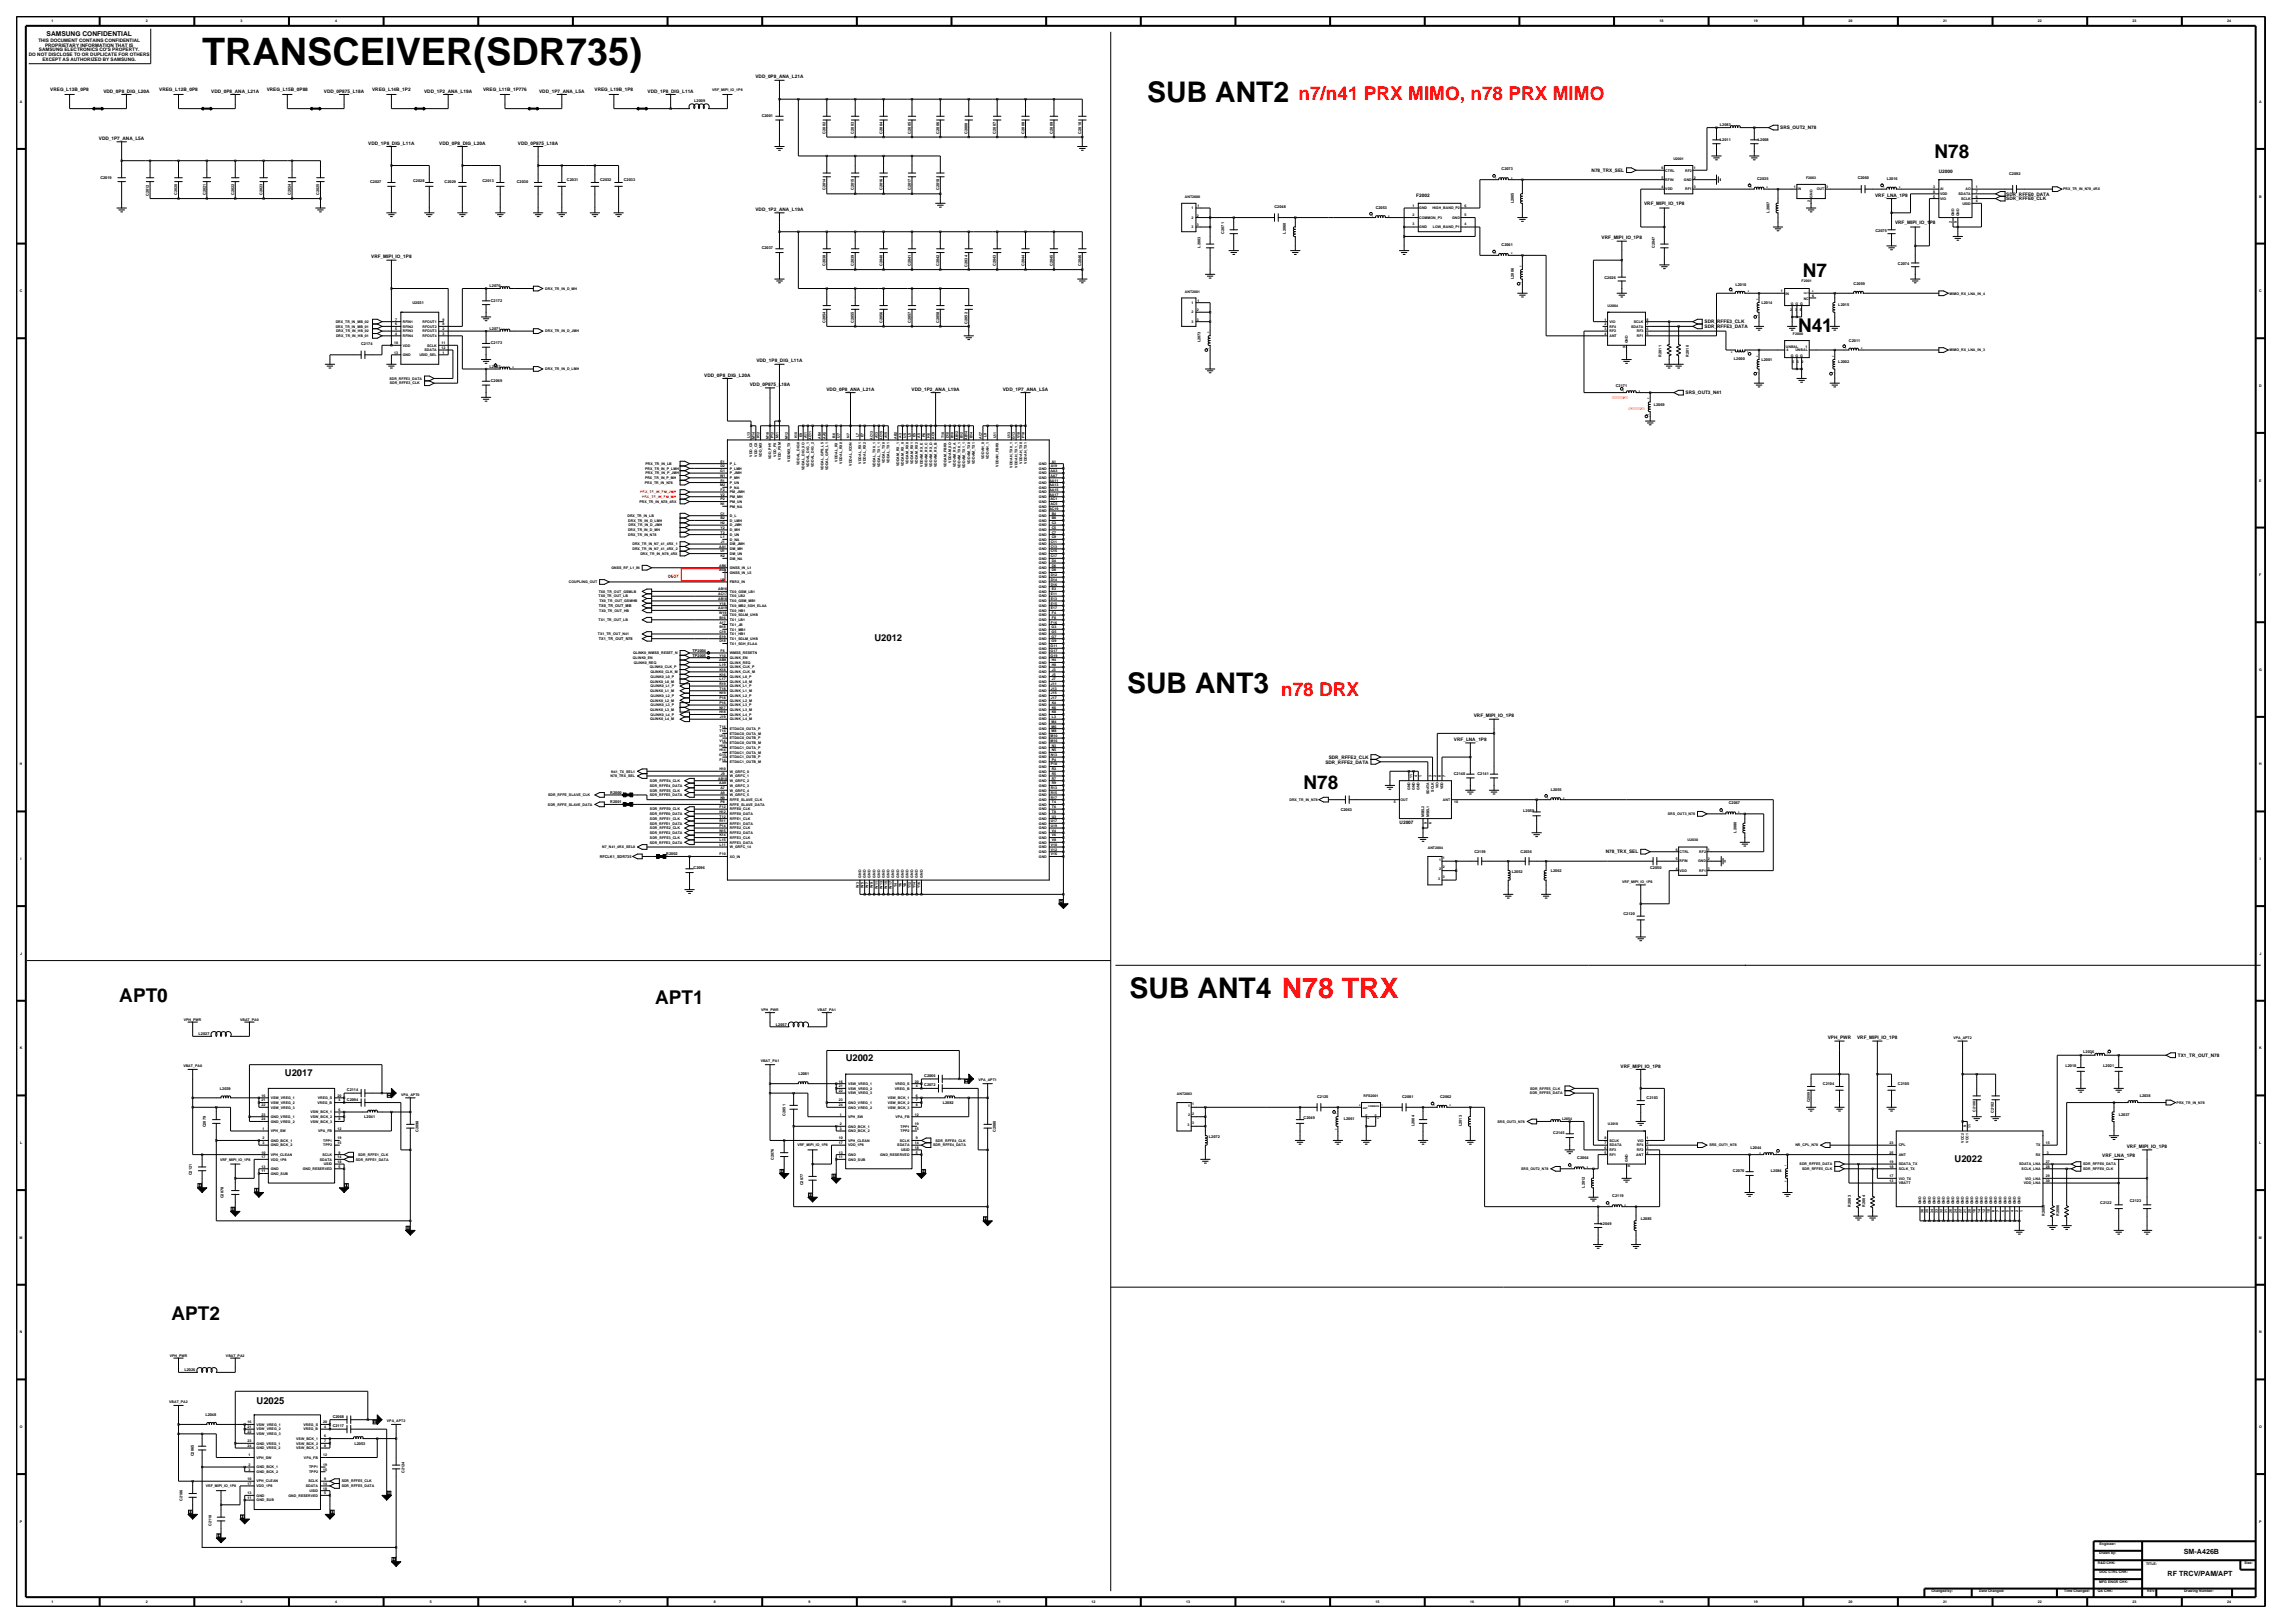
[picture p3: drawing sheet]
<svg xmlns="http://www.w3.org/2000/svg" width="420mm" height="297mm" viewBox="0 0 420 297" stroke-linecap="round" stroke-linejoin="round" font-family="sans-serif">
<defs><g id="words">
<text font-size="6.9" x="37" y="11.9">TRANSCEIVER(SDR735)</text>
<g font-size="5.2">
<text x="210" y="18.7">SUB ANT2</text>
<text x="206.3" y="126.8">SUB ANT3</text>
<text x="206.7" y="182.6">SUB ANT4 N78 TRX</text>
</g>
<g font-size="3.5" fill="#f00">
<text x="237.6" y="18.3">n7/n41 PRX MIMO, n78 PRX MIMO</text>
<text x="234.5" y="127.4">n78 DRX</text>
</g>
<g font-size="3.5">
<text x="354" y="28.9">N78</text>
<text x="329.9" y="50.6">N7</text>
<text x="329.1" y="60.8">N41</text>
<text x="238.6" y="144.4">N78</text>
<text x="21.8" y="183.4">APT0</text>
<text x="119.9" y="183.8">APT1</text>
<text x="31.4" y="241.6">APT2</text>
</g>
<g font-size="1.7">
<text x="160" y="117.3">U2012</text>
<text x="52.1" y="197">U2017</text>
<text x="154.8" y="194.2">U2002</text>
<text x="357.7" y="212.6">U2022</text>
<text x="47" y="256.9">U2025</text>
</g>
<g font-size="1.3">
<text x="399.7" y="284.3">SM-A426B</text>
<text x="396.7" y="288.4">RF TRCV/PAM/APT</text>
</g>
<text font-size="1.2" x="8.5" y="6.6">SAMSUNG CONFIDENTIAL</text>
<g font-size=".9">
<text x="5.3" y="10.2">DO NOT DISCLOSE TO OR DUPLICATE FOR OTHERS</text>
<text x="7" y="7.6">THIS DOCUMENT CONTAINS CONFIDENTIAL</text>
<text x="7.1" y="9.4">SAMSUNG ELECTRONICS CO'S PROPERTY.</text>
<text x="7.8" y="11.1">EXCEPT AS AUTHORIZED BY SAMSUNG.</text>
<text x="8.2" y="8.5">PROPRIETARY INFORMATION THAT IS</text>
<text x="9.2" y="16.7">VREG_L13B_0P8</text>
<text x="18.9" y="16.9">VDD_0P8_DIG_L20A</text>
<text x="29.1" y="16.7">VREG_L12B_0P8</text>
<text x="38.7" y="16.9">VDD_0P8_ANA_L21A</text>
<text x="48.8" y="16.7">VREG_L15B_0P88</text>
<text x="59.3" y="16.9">VDD_0P875_L18A</text>
<text x="68.1" y="16.7">VREG_L14B_1P2</text>
<text x="77.6" y="16.9">VDD_1P2_ANA_L19A</text>
<text x="88.4" y="16.7">VREG_L11B_1P776</text>
<text x="98.7" y="16.9">VDD_1P7_ANA_L5A</text>
<text x="108.8" y="16.7">VREG_L19B_1P8</text>
<text x="118.5" y="16.9">VDD_1P8_DIG_L11A</text>
<text x="138.3" y="14.4">VDD_0P8_ANA_L21A</text>
<text x="325.8" y="23.7">SRS_OUT2_N78</text>
<text x="18.1" y="25.6">VDD_1P7_ANA_L5A</text>
<text x="67.4" y="26.5">VDD_1P8_DIG_L11A</text>
<text x="80.4" y="26.5">VDD_0P8_DIG_L20A</text>
<text x="94.8" y="26.5">VDD_0P875_L18A</text>
<text x="259.2" y="36">F2002</text>
<text x="291.3" y="31.5">N78_TRX_SEL</text>
<text x="343.2" y="36">VRF_LNA_1P8</text>
<text x="354.8" y="31.7">U2000</text>
<text x="367.2" y="35.8">SDR_RFFE0_DATA</text>
<text x="138.3" y="38.6">VDD_1P2_ANA_L19A</text>
<text x="300.9" y="37.5">VRF_MIPI_IO_1P8</text>
<text x="346.8" y="41">VRF_MIPI_IO_1P8</text>
<text x="367.2" y="36.6">SDR_RFFE0_CLK</text>
<text x="67.9" y="47.3">VRF_MIPI_IO_1P8</text>
<text x="293.1" y="43.8">VRF_MIPI_IO_1P8</text>
<text x="312" y="59.2">SDR_RFFE3_CLK</text>
<text x="312" y="60">SDR_RFFE3_DATA</text>
<text x="128.9" y="68.9">VDD_0P8_DIG_L20A</text>
<text x="137.2" y="70.6">VDD_0P875_L18A</text>
<text x="138.4" y="66.3">VDD_1P8_DIG_L11A</text>
<text x="151.3" y="71.5">VDD_0P8_ANA_L21A</text>
<text x="166.8" y="71.5">VDD_1P2_ANA_L19A</text>
<text x="183.5" y="71.5">VDD_1P7_ANA_L5A</text>
<text x="308.5" y="72.2">SRS_OUT3_N41</text>
<text x="269.7" y="131.3">VRF_MIPI_IO_1P8</text>
<text x="266.1" y="135.6">VRF_LNA_1P8</text>
<text x="242.5" y="139.7">SDR_RFFE2_DATA</text>
<text x="243.2" y="138.8">SDR_RFFE2_CLK</text>
<text x="256.1" y="150.8">U2007</text>
<text x="293.9" y="156.2">N78_TRX_SEL</text>
<text x="334.5" y="190.2">VPH_PWR</text>
<text x="339.9" y="190.2">VRF_MIPI_IO_1P8</text>
<text x="296.6" y="195.4">VRF_MIPI_IO_1P8</text>
<text x="398.6" y="193.4">TX1_TR_OUT_N78</text>
<text x="384.7" y="211.8">VRF_LNA_1P8</text>
<text x="389.2" y="210.1">VRF_MIPI_IO_1P8</text>
</g>
<text font-size=".9" fill="#f00" x="122.3" y="105.8">0607</text>
<g font-size=".7">
<text x="9.4" y="4.1">1</text>
<text x="26.7" y="4.1">2</text>
<text x="44" y="4.1">3</text>
<text x="61.4" y="4.1">4</text>
<text x="303.7" y="4.1">18</text>
<text x="321" y="4.1">19</text>
<text x="338.3" y="4.1">20</text>
<text x="355.6" y="4.1">21</text>
<text x="372.9" y="4.1">22</text>
<text x="390.3" y="4.1">23</text>
<text x="407.6" y="4.1">24</text>
<text x="130.3" y="16.7">VRF_MIPI_IO_1P8</text>
<text x="3.6" y="18.8">A</text>
<text x="127.1" y="18.6">L2009</text>
<text x="139.4" y="21.4">C2001</text>
<text x="314.8" y="23.1">L2083</text>
<text x="413.4" y="18.8">A</text>
<text x="151.1" y="24.4" transform="rotate(-90 151.1 24.4)">C2002</text>
<text x="156.3" y="24.4" transform="rotate(-90 156.3 24.4)">C2003</text>
<text x="161.5" y="24.4" transform="rotate(-90 161.5 24.4)">C2004</text>
<text x="166.7" y="24.4" transform="rotate(-90 166.7 24.4)">C2005</text>
<text x="171.9" y="24.4" transform="rotate(-90 171.9 24.4)">C2006</text>
<text x="177.1" y="24.6" transform="rotate(-90 177.1 24.6)">C2000</text>
<text x="182.3" y="24.4" transform="rotate(-90 182.3 24.4)">C2007</text>
<text x="187.5" y="24.4" transform="rotate(-90 187.5 24.4)">C2008</text>
<text x="192.7" y="24.4" transform="rotate(-90 192.7 24.4)">C2009</text>
<text x="197.9" y="24.4" transform="rotate(-90 197.9 24.4)">C2010</text>
<text x="306.2" y="29.2">U2001</text>
<text x="314.8" y="25.7">L2011</text>
<text x="321.7" y="25.7">L2008</text>
<text x="18.4" y="32.7">C2019</text>
<text x="27.3" y="35.8" transform="rotate(-90 27.3 35.8)">C2012</text>
<text x="32.4" y="35.7" transform="rotate(-90 32.4 35.7)">C2020</text>
<text x="37.6" y="35.7" transform="rotate(-90 37.6 35.7)">C2021</text>
<text x="42.8" y="35.7" transform="rotate(-90 42.8 35.7)">C2022</text>
<text x="48" y="35.7" transform="rotate(-90 48 35.7)">C2023</text>
<text x="53.2" y="35.7" transform="rotate(-90 53.2 35.7)">C2024</text>
<text x="58.4" y="35.7" transform="rotate(-90 58.4 35.7)">C2025</text>
<text x="67.7" y="33.5">C2027</text>
<text x="75.6" y="33.4">C2028</text>
<text x="81.4" y="33.5">C2029</text>
<text x="88.3" y="33.4">C2013</text>
<text x="94.6" y="33.5">C2030</text>
<text x="103.8" y="33.2">C2031</text>
<text x="109.8" y="33.2">C2032</text>
<text x="114.2" y="33.2">C2033</text>
<text x="151.1" y="34.8" transform="rotate(-90 151.1 34.8)">C2014</text>
<text x="156.3" y="34.8" transform="rotate(-90 156.3 34.8)">C2015</text>
<text x="161.5" y="34.8" transform="rotate(-90 161.5 34.8)">C2016</text>
<text x="166.7" y="34.8" transform="rotate(-90 166.7 34.8)">C2017</text>
<text x="171.9" y="34.8" transform="rotate(-90 171.9 34.8)">C2018</text>
<text x="274.8" y="31.2">C2073</text>
<text x="304.1" y="32.7">5</text>
<text x="304.1" y="34.4">4</text>
<text x="304.1" y="31">6</text>
<text x="304.8" y="33.1">RFIN</text>
<text x="304.8" y="34.8">VDD</text>
<text x="304.8" y="31.4">CTRL</text>
<text x="308.2" y="33.1">GND</text>
<text x="308.4" y="34.8">RF1</text>
<text x="308.4" y="31.4">RF2</text>
<text x="310" y="34.4">3</text>
<text x="310" y="31">1</text>
<text x="310" y="32.7">2</text>
<text x="321.6" y="32.9">C2035</text>
<text x="328.3" y="34.4">1</text>
<text x="329" y="34.8">IN</text>
<text x="330.5" y="32.7">F2003</text>
<text x="332.5" y="34.8">OUT</text>
<text x="334.2" y="34.4">3</text>
<text x="340" y="32.7">C2060</text>
<text x="345.3" y="32.9">L2016</text>
<text x="353.8" y="34.4">3</text>
<text x="353.8" y="35.3">8</text>
<text x="355" y="34.8">AI</text>
<text x="355" y="35.7">VDD</text>
<text x="358.4" y="35.7">SDATA</text>
<text x="359.7" y="34.8">AO</text>
<text x="361.6" y="34.4">1</text>
<text x="361.6" y="35.3">7</text>
<text x="367.7" y="32">C2092</text>
<text x="377.6" y="34.8">PRX_TR_IN_N78_4RX</text>
<text x="216.8" y="36.3">ANT2000</text>
<text x="218.1" y="41.8">3</text>
<text x="218.1" y="38.3">1</text>
<text x="218.1" y="40">2</text>
<text x="219" y="39.6">2</text>
<text x="219" y="41.4">3</text>
<text x="219.2" y="37.9">1</text>
<text x="233.2" y="38.1">C2048</text>
<text x="251.8" y="38.3">C2053</text>
<text x="258.5" y="37.8">1</text>
<text x="258.5" y="39.5">2</text>
<text x="258.5" y="41.2">3</text>
<text x="259.7" y="38.3">GND</text>
<text x="259.7" y="40">COMMON_P3</text>
<text x="259.7" y="41.8">GND</text>
<text x="262.1" y="38.3">HIGH_BAND_P2</text>
<text x="262.2" y="41.8">LOW_BAND_P1</text>
<text x="265.7" y="40">GND</text>
<text x="268" y="41.2">4</text>
<text x="268" y="39.5">5</text>
<text x="268" y="37.8">6</text>
<text x="277.1" y="37.2" transform="rotate(-90 277.1 37.2)">L2005</text>
<text x="323.8" y="38.9" transform="rotate(-90 323.8 38.9)">L2007</text>
<text x="331.3" y="36.9" transform="rotate(-90 331.3 36.9)">2</text>
<text x="331.7" y="36.2" transform="rotate(-90 331.7 36.2)">GND</text>
<text x="353.8" y="36.1">5</text>
<text x="355" y="36.6">VIO</text>
<text x="357.2" y="40.9" transform="rotate(-90 357.2 40.9)">2</text>
<text x="357.7" y="39.6" transform="rotate(-90 357.7 39.6)">GND</text>
<text x="358.1" y="40.9" transform="rotate(-90 358.1 40.9)">9</text>
<text x="358.5" y="39.6" transform="rotate(-90 358.5 39.6)">GND</text>
<text x="358.9" y="36.6">SCLK</text>
<text x="359.1" y="37.4">USID</text>
<text x="361.6" y="37">4</text>
<text x="361.6" y="36.1">6</text>
<text x="413.4" y="36.1">B</text>
<text x="139.4" y="45.6">C2037</text>
<text x="219.7" y="45.3" transform="rotate(-90 219.7 45.3)">L2003</text>
<text x="224" y="42.8" transform="rotate(-90 224 42.8)">C2071</text>
<text x="235.3" y="42.8" transform="rotate(-90 235.3 42.8)">L2060</text>
<text x="274.8" y="45">C2061</text>
<text x="302.9" y="45.3" transform="rotate(-90 302.9 45.3)">C2047</text>
<text x="343.2" y="42.4">C2075</text>
<text x="3.6" y="53.5">C</text>
<text x="89.6" y="52.6">L2070</text>
<text x="99.8" y="53">DRX_TR_IN_D_MH</text>
<text x="151.1" y="48.7" transform="rotate(-90 151.1 48.7)">C2038</text>
<text x="156.3" y="48.7" transform="rotate(-90 156.3 48.7)">C2039</text>
<text x="161.5" y="48.7" transform="rotate(-90 161.5 48.7)">C2040</text>
<text x="166.7" y="48.7" transform="rotate(-90 166.7 48.7)">C2041</text>
<text x="171.9" y="48.7" transform="rotate(-90 171.9 48.7)">C2042</text>
<text x="177.1" y="48.8" transform="rotate(-90 177.1 48.8)">C2034</text>
<text x="182.3" y="48.7" transform="rotate(-90 182.3 48.7)">C2043</text>
<text x="187.5" y="48.7" transform="rotate(-90 187.5 48.7)">C2044</text>
<text x="192.7" y="48.7" transform="rotate(-90 192.7 48.7)">C2045</text>
<text x="197.9" y="48.7" transform="rotate(-90 197.9 48.7)">C2046</text>
<text x="216.8" y="53.6">ANT2001</text>
<text x="277.1" y="51.1" transform="rotate(-90 277.1 51.1)">L2006</text>
<text x="293.6" y="51.1">C2026</text>
<text x="317.6" y="52.4">L2010</text>
<text x="325.9" y="53.5">1</text>
<text x="329.7" y="51.5">F2001</text>
<text x="339.2" y="52.1">C2059</text>
<text x="347.3" y="48.5">C2074</text>
<text x="356.8" y="53.9">MIMO_RX_LNA_IN_4</text>
<text x="413.4" y="53.5">C</text>
<text x="61.4" y="60">DRX_TR_IN_MB_01</text>
<text x="61.4" y="59.1">DRX_TR_IN_MB_02</text>
<text x="72.3" y="59.5">6</text>
<text x="72.3" y="58.7">7</text>
<text x="73.7" y="60">RFIN2</text>
<text x="73.7" y="59.1">RFIN1</text>
<text x="75.5" y="55.7">U2031</text>
<text x="77.3" y="60">RFOUT2</text>
<text x="77.3" y="59.1">RFOUT1</text>
<text x="81" y="59.5">8</text>
<text x="81" y="58.7">9</text>
<text x="89.8" y="55.3">C2172</text>
<text x="151.1" y="59.1" transform="rotate(-90 151.1 59.1)">C2054</text>
<text x="156.3" y="59.1" transform="rotate(-90 156.3 59.1)">C2055</text>
<text x="161.5" y="59.1" transform="rotate(-90 161.5 59.1)">C2056</text>
<text x="166.7" y="59.1" transform="rotate(-90 166.7 59.1)">C2057</text>
<text x="171.9" y="59.1" transform="rotate(-90 171.9 59.1)">C2058</text>
<text x="177.1" y="59.2" transform="rotate(-90 177.1 59.2)">C2052</text>
<text x="218.1" y="55.6">1</text>
<text x="218.1" y="57.3">2</text>
<text x="218.1" y="59.1">3</text>
<text x="219" y="57">2</text>
<text x="219" y="58.7">3</text>
<text x="219.2" y="55.2">1</text>
<text x="293.7" y="58.7">1</text>
<text x="293.7" y="59.5">2</text>
<text x="294.2" y="56.1">U2004</text>
<text x="294.6" y="59.1">VIO</text>
<text x="294.6" y="60">RF4</text>
<text x="298.5" y="60">SDATA</text>
<text x="299" y="59.1">SCLK</text>
<text x="301.3" y="58.7">8</text>
<text x="301.3" y="59.5">7</text>
<text x="322.4" y="55.6">L2014</text>
<text x="326.8" y="54">IN</text>
<text x="327.6" y="57">2</text>
<text x="327.7" y="55.7">G G G</text>
<text x="328.5" y="57">3</text>
<text x="329.4" y="57">5</text>
<text x="330.1" y="54.9">NC</text>
<text x="331.6" y="54.4">6</text>
<text x="336.4" y="56">L2015</text>
<text x="61.5" y="60.8">DRX_TR_IN_HB_02</text>
<text x="61.5" y="61.7">DRX_TR_IN_HB_01</text>
<text x="66.1" y="63.2">C2174</text>
<text x="72.1" y="63">10</text>
<text x="72.1" y="64.7">13</text>
<text x="72.3" y="61.3">4</text>
<text x="72.3" y="60.4">5</text>
<text x="73.7" y="61.7">RFIN4</text>
<text x="73.7" y="60.8">RFIN3</text>
<text x="73.7" y="63.4">VDD</text>
<text x="73.7" y="65.2">GND</text>
<text x="76.7" y="65.2">USID_SEL</text>
<text x="77.3" y="60.8">RFOUT3</text>
<text x="77.3" y="61.7">RFOUT4</text>
<text x="77.7" y="64.3">SDATA</text>
<text x="78.2" y="63.4">SCLK</text>
<text x="80.8" y="63">11</text>
<text x="80.8" y="63.9">12</text>
<text x="81" y="64.7">1</text>
<text x="81" y="60.4">2</text>
<text x="81" y="61.3">3</text>
<text x="89.6" y="60.4">L2071</text>
<text x="89.8" y="63">C2173</text>
<text x="99.8" y="60.8">DRX_TR_IN_D_JMH</text>
<text x="219.7" y="62.7" transform="rotate(-90 219.7 62.7)">L2073</text>
<text x="293.7" y="60.4">3</text>
<text x="293.7" y="61.3">4</text>
<text x="294.6" y="60.8">RF2</text>
<text x="294.6" y="61.7">ANT</text>
<text x="297.5" y="63.7" transform="rotate(-90 297.5 63.7)">9</text>
<text x="297.9" y="62.8" transform="rotate(-90 297.9 62.8)">GND</text>
<text x="299.5" y="61.7">RF1</text>
<text x="299.5" y="60.8">RF3</text>
<text x="301.3" y="61.3">5</text>
<text x="301.3" y="60.4">6</text>
<text x="304.1" y="65.3" transform="rotate(-90 304.1 65.3)">R2011</text>
<text x="309.1" y="65.3" transform="rotate(-90 309.1 65.3)">R2010</text>
<text x="317.3" y="65.9">L2000</text>
<text x="326.8" y="63.6">UNBAL</text>
<text x="327" y="64.3">4</text>
<text x="327.7" y="65.3">G G G</text>
<text x="328.1" y="61.2">F2000</text>
<text x="328.6" y="64.3">UNBAL</text>
<text x="330.4" y="63.6">1</text>
<text x="338.4" y="62.5">C2011</text>
<text x="356.8" y="64.3">MIMO_RX_LNA_IN_3</text>
<text x="71.3" y="69.5">SDR_RFFE3_DATA</text>
<text x="71.3" y="70.3">SDR_RFFE3_CLK</text>
<text x="89.6" y="67.3">L2022</text>
<text x="89.8" y="70">C2069</text>
<text x="99.8" y="67.8">DRX_TR_IN_D_LMH</text>
<text x="295.7" y="70.8">C2171</text>
<text x="322.4" y="66">L2001</text>
<text x="328" y="66.5">5</text>
<text x="328.8" y="66.5">3</text>
<text x="329.7" y="66.5">2</text>
<text x="336.4" y="66.4">L2002</text>
<text x="413.4" y="70.8">D</text>
<text x="302.6" y="74.2">L2069</text>
<text x="137.3" y="80.2" transform="rotate(-90 137.3 80.2)">L13</text>
<text x="137.7" y="83.6" transform="rotate(-90 137.7 83.6)">VDD_CX</text>
<text x="138.1" y="80.3" transform="rotate(-90 138.1 80.3)">M14</text>
<text x="138.6" y="83.6" transform="rotate(-90 138.6 83.6)">VDD_CX</text>
<text x="139" y="80.2" transform="rotate(-90 139 80.2)">K12</text>
<text x="139.4" y="83.7" transform="rotate(-90 139.4 83.7)">VDD_MX</text>
<text x="140.7" y="80.3" transform="rotate(-90 140.7 80.3)">M18</text>
<text x="141.6" y="80.2" transform="rotate(-90 141.6 80.2)">P12</text>
<text x="142" y="83.6" transform="rotate(-90 142 83.6)">VDD_PX</text>
<text x="142.5" y="80.2" transform="rotate(-90 142.5 80.2)">N11</text>
<text x="144.2" y="80.3" transform="rotate(-90 144.2 80.3)">M12</text>
<text x="145.9" y="80.2" transform="rotate(-90 145.9 80.2)">K10</text>
<text x="146.8" y="80" transform="rotate(-90 146.8 80)">E9</text>
<text x="147.6" y="80.2" transform="rotate(-90 147.6 80.2)">A11</text>
<text x="148.5" y="80.5" transform="rotate(-90 148.5 80.5)">AC11</text>
<text x="150.2" y="80.3" transform="rotate(-90 150.2 80.3)">AB4</text>
<text x="151.1" y="80.3" transform="rotate(-90 151.1 80.3)">AA5</text>
<text x="152.8" y="80.1" transform="rotate(-90 152.8 80.1)">B6</text>
<text x="153.7" y="80.1" transform="rotate(-90 153.7 80.1)">U7</text>
<text x="155.4" y="80.1" transform="rotate(-90 155.4 80.1)">N7</text>
<text x="157.2" y="80" transform="rotate(-90 157.2 80)">L7</text>
<text x="158" y="80" transform="rotate(-90 158 80)">E7</text>
<text x="159.8" y="80.5" transform="rotate(-90 159.8 80.5)">AC13</text>
<text x="160.6" y="80.2" transform="rotate(-90 160.6 80.2)">A13</text>
<text x="161.5" y="80.5" transform="rotate(-90 161.5 80.5)">AC15</text>
<text x="162.4" y="80.2" transform="rotate(-90 162.4 80.2)">A15</text>
<text x="164.1" y="80.3" transform="rotate(-90 164.1 80.3)">AB2</text>
<text x="165" y="80.1" transform="rotate(-90 165 80.1)">A3</text>
<text x="165.8" y="80.1" transform="rotate(-90 165.8 80.1)">U5</text>
<text x="166.7" y="80" transform="rotate(-90 166.7 80)">L5</text>
<text x="167.6" y="80" transform="rotate(-90 167.6 80)">E5</text>
<text x="168.4" y="80.1" transform="rotate(-90 168.4 80.1)">A5</text>
<text x="169.3" y="80" transform="rotate(-90 169.3 80)">P6</text>
<text x="170.2" y="80.1" transform="rotate(-90 170.2 80.1)">H6</text>
<text x="171" y="80.3" transform="rotate(-90 171 80.3)">AC9</text>
<text x="172.8" y="80.2" transform="rotate(-90 172.8 80.2)">T10</text>
<text x="173.6" y="80.2" transform="rotate(-90 173.6 80.2)">D10</text>
<text x="174.5" y="80.2" transform="rotate(-90 174.5 80.2)">B10</text>
<text x="175.4" y="80.5" transform="rotate(-90 175.4 80.5)">AB12</text>
<text x="176.2" y="80.2" transform="rotate(-90 176.2 80.2)">B12</text>
<text x="177.1" y="80.5" transform="rotate(-90 177.1 80.5)">AB14</text>
<text x="178" y="80.2" transform="rotate(-90 178 80.2)">B14</text>
<text x="179.7" y="80.3" transform="rotate(-90 179.7 80.3)">AC7</text>
<text x="180.1" y="84" transform="rotate(-90 180.1 84)">VDDAH_0</text>
<text x="180.6" y="80" transform="rotate(-90 180.6 80)">L9</text>
<text x="181" y="84" transform="rotate(-90 181 84)">VDDAH_1</text>
<text x="182.3" y="80.2" transform="rotate(-90 182.3 80.2)">U11</text>
<text x="184.9" y="80.2" transform="rotate(-90 184.9 80.2)">U13</text>
<text x="185.7" y="80.3" transform="rotate(-90 185.7 80.3)">G13</text>
<text x="186.6" y="80.2" transform="rotate(-90 186.6 80.2)">V18</text>
<text x="187.5" y="80.2" transform="rotate(-90 187.5 80.2)">F18</text>
<text x="118" y="88.5">PRX_TR_IN_N78</text>
<text x="118" y="87.7">PRX_TR_IN_P_MH</text>
<text x="118.1" y="85.9">PRX_TR_IN_P_LMH</text>
<text x="118.1" y="86.8">PRX_TR_IN_P_JMH</text>
<text x="118.1" y="85.1">PRX_TR_IN_LB</text>
<text x="131.8" y="87.2">W1</text>
<text x="131.8" y="89">M2</text>
<text x="131.8" y="86.4">G1</text>
<text x="131.8" y="88.1">R1</text>
<text x="131.8" y="85.5">D2</text>
<text x="131.9" y="84.6">E1</text>
<text x="131.9" y="89.8">F2</text>
<text x="133.6" y="87.7">P_MH</text>
<text x="133.6" y="88.5">P_UN</text>
<text x="133.6" y="89.4">P_NA</text>
<text x="133.6" y="86.8">P_JMH</text>
<text x="133.6" y="85.1">P_L</text>
<text x="133.6" y="85.9">P_LMH</text>
<text x="141.2" y="84" transform="rotate(-90 141.2 84)">VDD_PHY</text>
<text x="142.9" y="84.1" transform="rotate(-90 142.9 84.1)">VDD_PXM</text>
<text x="144.6" y="84.5" transform="rotate(-90 144.6 84.5)">VDDMX_TX</text>
<text x="146.3" y="85.1" transform="rotate(-90 146.3 85.1)">VDDAL_DIG0</text>
<text x="147.2" y="86" transform="rotate(-90 147.2 86)">VDDAL_DIG_XO</text>
<text x="148.1" y="85.4" transform="rotate(-90 148.1 85.4)">VDDAL_DIG_1</text>
<text x="148.9" y="85.4" transform="rotate(-90 148.9 85.4)">VDDAL_DIG_2</text>
<text x="150.7" y="86.1" transform="rotate(-90 150.7 86.1)">VDDAL_GPS_L5</text>
<text x="151.5" y="86.1" transform="rotate(-90 151.5 86.1)">VDDAL_GPS_L1</text>
<text x="153.3" y="84.5" transform="rotate(-90 153.3 84.5)">VDDAL_RX</text>
<text x="154.1" y="84.8" transform="rotate(-90 154.1 84.8)">VDDAL_RX0</text>
<text x="155.9" y="85.2" transform="rotate(-90 155.9 85.2)">VDDAL_ICON</text>
<text x="157.6" y="84.8" transform="rotate(-90 157.6 84.8)">VDDAL_RX1</text>
<text x="158.5" y="84.8" transform="rotate(-90 158.5 84.8)">VDDAL_RX2</text>
<text x="160.2" y="85.5" transform="rotate(-90 160.2 85.5)">VDDAL_TX0_1</text>
<text x="161.1" y="85.5" transform="rotate(-90 161.1 85.5)">VDDAL_TX1_1</text>
<text x="161.9" y="84.8" transform="rotate(-90 161.9 84.8)">VDDAL_TX0</text>
<text x="162.8" y="84.8" transform="rotate(-90 162.8 84.8)">VDDAL_TX1</text>
<text x="164.5" y="85.3" transform="rotate(-90 164.5 85.3)">VDDAM_RX_1</text>
<text x="165.4" y="85.3" transform="rotate(-90 165.4 85.3)">VDDAM_RX_0</text>
<text x="166.3" y="85" transform="rotate(-90 166.3 85)">VDDAM_RX0</text>
<text x="167.1" y="85" transform="rotate(-90 167.1 85)">VDDAM_RX1</text>
<text x="168" y="85" transform="rotate(-90 168 85)">VDDAM_RX2</text>
<text x="168.9" y="85.4" transform="rotate(-90 168.9 85.4)">VDDAM_RX_E</text>
<text x="169.7" y="85.4" transform="rotate(-90 169.7 85.4)">VDDAM_RX_C</text>
<text x="170.6" y="85.4" transform="rotate(-90 170.6 85.4)">VDDAM_RX_D</text>
<text x="171.5" y="85.4" transform="rotate(-90 171.5 85.4)">VDDAM_RX_B</text>
<text x="173.2" y="85.5" transform="rotate(-90 173.2 85.5)">VDDAM_FBRX</text>
<text x="174.1" y="84.6" transform="rotate(-90 174.1 84.6)">VDDAM_XO</text>
<text x="174.9" y="85.4" transform="rotate(-90 174.9 85.4)">VDDAM_RX_A</text>
<text x="175.8" y="85.6" transform="rotate(-90 175.8 85.6)">VDDAM_TX0_1</text>
<text x="176.7" y="85.6" transform="rotate(-90 176.7 85.6)">VDDAM_TX1_1</text>
<text x="177.5" y="84.9" transform="rotate(-90 177.5 84.9)">VDDAM_TX0</text>
<text x="178.4" y="84.9" transform="rotate(-90 178.4 84.9)">VDDAM_TX1</text>
<text x="182.7" y="85.4" transform="rotate(-90 182.7 85.4)">VDDAH_FBRX</text>
<text x="185.3" y="85.6" transform="rotate(-90 185.3 85.6)">VDDAH_TX0_1</text>
<text x="186.2" y="85.6" transform="rotate(-90 186.2 85.6)">VDDAH_TX1_1</text>
<text x="187" y="84.8" transform="rotate(-90 187 84.8)">VDDAH_TX0</text>
<text x="187.9" y="84.8" transform="rotate(-90 187.9 84.8)">VDDAH_TX1</text>
<text x="190.1" y="87.7">GND</text>
<text x="190.1" y="88.5">GND</text>
<text x="190.1" y="89.4">GND</text>
<text x="190.1" y="86.8">GND</text>
<text x="190.1" y="85.9">GND</text>
<text x="190.1" y="85.1">GND</text>
<text x="192" y="88.1">AA11</text>
<text x="192" y="89">AA13</text>
<text x="192" y="89.8">AA15</text>
<text x="192.2" y="87.2">AA7</text>
<text x="192.2" y="86.4">AA3</text>
<text x="192.3" y="85.5">A19</text>
<text x="192.5" y="84.6">A1</text>
<text x="413.4" y="88.1">E</text>
<text x="114.8" y="94.6">DRX_TR_IN_LB</text>
<text x="115" y="95.5">DRX_TR_IN_D_LMH</text>
<text x="117" y="92">PRX_TR_IN_N78_4RX</text>
<text x="131.8" y="92.4">N1</text>
<text x="131.8" y="95.9">H2</text>
<text x="131.8" y="95">B2</text>
<text x="131.8" y="94.2">C1</text>
<text x="131.9" y="90.7">V2</text>
<text x="131.9" y="91.6">P2</text>
<text x="133.6" y="91.1">PM_MH</text>
<text x="133.6" y="92">PM_UN</text>
<text x="133.6" y="92.9">PM_NA</text>
<text x="133.6" y="90.3">PM_JMH</text>
<text x="133.6" y="95.5">D_LMH</text>
<text x="133.6" y="94.6">D_L</text>
<text x="190.1" y="94.6">GND</text>
<text x="190.1" y="95.5">GND</text>
<text x="190.1" y="93.7">GND</text>
<text x="190.1" y="92.9">GND</text>
<text x="190.1" y="92">GND</text>
<text x="190.1" y="90.3">GND</text>
<text x="190.1" y="91.1">GND</text>
<text x="192" y="93.3">AC19</text>
<text x="192" y="90.7">AA17</text>
<text x="192.2" y="92.4">AC5</text>
<text x="192.2" y="91.6">AC1</text>
<text x="192.5" y="95.9">C3</text>
<text x="192.5" y="94.2">B4</text>
<text x="192.5" y="95">B8</text>
<text x="114.9" y="97.2">DRX_TR_IN_D_MH</text>
<text x="115" y="98.1">DRX_TR_IN_N78</text>
<text x="115" y="96.3">DRX_TR_IN_D_JMH</text>
<text x="115.7" y="100.7">DRX_TR_IN_N7_41_4RX_2</text>
<text x="115.7" y="99.8">DRX_TR_IN_N7_41_4RX_1</text>
<text x="117.2" y="101.5">DRX_TR_IN_N78_4RX</text>
<text x="131.6" y="100.2">AA1</text>
<text x="131.8" y="101.1">U1</text>
<text x="131.8" y="102">K2</text>
<text x="131.9" y="96.8">Y2</text>
<text x="131.9" y="97.6">T2</text>
<text x="131.9" y="98.5">L1</text>
<text x="131.9" y="99.4">J1</text>
<text x="133.6" y="97.2">D_MH</text>
<text x="133.6" y="98.1">D_UN</text>
<text x="133.6" y="101.5">DM_UN</text>
<text x="133.6" y="98.9">D_NA</text>
<text x="133.6" y="99.8">DM_JMH</text>
<text x="133.6" y="96.3">D_JMH</text>
<text x="133.6" y="100.7">DM_MH</text>
<text x="190.1" y="98.9">GND</text>
<text x="190.1" y="99.8">GND</text>
<text x="190.1" y="100.7">GND</text>
<text x="190.1" y="101.5">GND</text>
<text x="190.1" y="96.3">GND</text>
<text x="190.1" y="97.2">GND</text>
<text x="190.1" y="98.1">GND</text>
<text x="192.3" y="99.4">C11</text>
<text x="192.3" y="100.2">C13</text>
<text x="192.3" y="101.1">C15</text>
<text x="192.3" y="102">C17</text>
<text x="192.5" y="98.5">C9</text>
<text x="192.5" y="96.8">C5</text>
<text x="192.5" y="97.6">C7</text>
<text x="104.1" y="106.7">COUPLING_OUT</text>
<text x="111.9" y="104.1">GNSS_RF_L1_IN</text>
<text x="131.6" y="104.6">AC3</text>
<text x="131.6" y="103.7">AB6</text>
<text x="131.8" y="106.3">U9</text>
<text x="133.6" y="106.7">FBRX_IN</text>
<text x="133.6" y="102.4">DM_NA</text>
<text x="133.6" y="105">GNSS_IN_L5</text>
<text x="133.6" y="104.1">GNSS_IN_L1</text>
<text x="190.1" y="104.1">GND</text>
<text x="190.1" y="105">GND</text>
<text x="190.1" y="105.9">GND</text>
<text x="190.1" y="106.7">GND</text>
<text x="190.1" y="107.6">GND</text>
<text x="190.1" y="103.3">GND</text>
<text x="190.1" y="102.4">GND</text>
<text x="192.3" y="105.4">D12</text>
<text x="192.3" y="106.3">D14</text>
<text x="192.3" y="107.2">D16</text>
<text x="192.5" y="103.7">D6</text>
<text x="192.5" y="104.6">D8</text>
<text x="192.5" y="102.8">D4</text>
<text x="413.5" y="105.4">F</text>
<text x="109.5" y="109.3">TX0_TR_OUT_LB</text>
<text x="109.5" y="113.7">TX1_TR_OUT_LB</text>
<text x="109.6" y="108.4">TX0_TR_OUT_GSMLB</text>
<text x="109.6" y="111.1">TX0_TR_OUT_MB</text>
<text x="109.7" y="111.9">TX0_TR_OUT_HB</text>
<text x="109.7" y="110.2">TX0_TR_OUT_GSMHB</text>
<text x="131.4" y="108.9">AC17</text>
<text x="131.4" y="108">AB16</text>
<text x="131.4" y="109.8">AB18</text>
<text x="131.4" y="111.5">AA19</text>
<text x="131.6" y="112.3">W19</text>
<text x="131.7" y="113.2">B16</text>
<text x="131.7" y="110.6">Y18</text>
<text x="133.6" y="111.1">TX0_MB2_5GH_ELAA</text>
<text x="133.6" y="112.8">TX0_5GLM_UHB</text>
<text x="133.6" y="113.7">TX1_LB1</text>
<text x="133.6" y="109.3">TX0_LB2</text>
<text x="133.6" y="108.4">TX0_GSM_LB1</text>
<text x="133.6" y="110.2">TX0_GSM_MB1</text>
<text x="133.6" y="111.9">TX0_HB1</text>
<text x="190.1" y="112.8">GND</text>
<text x="190.1" y="113.7">GND</text>
<text x="190.1" y="108.4">GND</text>
<text x="190.1" y="109.3">GND</text>
<text x="190.1" y="110.2">GND</text>
<text x="190.1" y="111.1">GND</text>
<text x="190.1" y="111.9">GND</text>
<text x="192.3" y="108.9">E11</text>
<text x="192.3" y="109.8">E13</text>
<text x="192.3" y="110.6">E15</text>
<text x="192.3" y="111.5">E17</text>
<text x="192.5" y="108">E3</text>
<text x="192.5" y="112.3">F4</text>
<text x="192.5" y="113.2">F8</text>
<text x="109.4" y="116.2">TX1_TR_OUT_N41</text>
<text x="109.6" y="117.1">TX1_TR_OUT_N78</text>
<text x="115.9" y="119.7">QLINK0_WMSS_RESET_N</text>
<text x="126.8" y="119.3">TP2004</text>
<text x="131.7" y="117.6">D18</text>
<text x="131.7" y="115.8">C19</text>
<text x="131.7" y="115">B18</text>
<text x="131.7" y="114.1">A17</text>
<text x="131.7" y="116.7">E19</text>
<text x="131.9" y="119.3">F6</text>
<text x="133.6" y="119.7">WMSS_RESETN</text>
<text x="133.6" y="117.1">TX1_5GLM_UHB</text>
<text x="133.6" y="118">TX1_5GH_ELAA</text>
<text x="133.6" y="116.2">TX1_HB1</text>
<text x="133.6" y="115.4">TX1_MB1</text>
<text x="133.6" y="114.5">TX1_JB</text>
<text x="190.1" y="119.7">GND</text>
<text x="190.1" y="115.4">GND</text>
<text x="190.1" y="116.2">GND</text>
<text x="190.1" y="117.1">GND</text>
<text x="190.1" y="118">GND</text>
<text x="190.1" y="118.9">GND</text>
<text x="190.1" y="114.5">GND</text>
<text x="192.3" y="119.3">G17</text>
<text x="192.3" y="118.4">G11</text>
<text x="192.3" y="114.1">F16</text>
<text x="192.4" y="115">G3</text>
<text x="192.4" y="115.8">G5</text>
<text x="192.4" y="116.7">G7</text>
<text x="192.4" y="117.6">G9</text>
<text x="115.8" y="120.6">QLINK0_EN</text>
<text x="116" y="121.4">QLINK0_REQ</text>
<text x="118.9" y="122.3">QLINK0_CLK_P</text>
<text x="119" y="124.9">QLINK0_L0_M</text>
<text x="119" y="123.2">QLINK0_CLK_M</text>
<text x="119.1" y="125.8">QLINK0_L1_P</text>
<text x="119.1" y="124">QLINK0_L0_P</text>
<text x="126.8" y="120.2">TP2005</text>
<text x="131.6" y="121">AB8</text>
<text x="131.7" y="125.3">R19</text>
<text x="131.7" y="123.6">K16</text>
<text x="131.7" y="122.8">K18</text>
<text x="131.7" y="120.1">Y10</text>
<text x="131.7" y="121.9">L19</text>
<text x="131.7" y="124.5">L17</text>
<text x="133.6" y="120.6">QLINK_EN</text>
<text x="133.6" y="125.8">QLINK_L1_P</text>
<text x="133.6" y="122.3">QLINK_CLK_P</text>
<text x="133.6" y="124.9">QLINK_L0_M</text>
<text x="133.6" y="124">QLINK_L0_P</text>
<text x="133.6" y="123.2">QLINK_CLK_M</text>
<text x="133.6" y="121.4">QLINK_REQ</text>
<text x="190.1" y="124.9">GND</text>
<text x="190.1" y="125.8">GND</text>
<text x="190.1" y="123.2">GND</text>
<text x="190.1" y="124">GND</text>
<text x="190.1" y="121.4">GND</text>
<text x="190.1" y="122.3">GND</text>
<text x="190.1" y="120.6">GND</text>
<text x="192.3" y="120.1">G19</text>
<text x="192.3" y="125.3">J11</text>
<text x="192.5" y="121">H4</text>
<text x="192.5" y="121.9">H8</text>
<text x="192.5" y="124.5">J7</text>
<text x="192.5" y="122.8">J3</text>
<text x="192.5" y="123.6">J5</text>
<text x="413.4" y="122.8">G</text>
<text x="119" y="126.6">QLINK0_L1_M</text>
<text x="119" y="128.4">QLINK0_L2_M</text>
<text x="119" y="130.1">QLINK0_L3_M</text>
<text x="119" y="131.8">QLINK0_L4_M</text>
<text x="119.1" y="127.5">QLINK0_L2_P</text>
<text x="119.1" y="129.2">QLINK0_L3_P</text>
<text x="119.1" y="131">QLINK0_L4_P</text>
<text x="131.7" y="129.7">N17</text>
<text x="131.7" y="127.1">N19</text>
<text x="131.7" y="130.5">H18</text>
<text x="131.7" y="128.8">P16</text>
<text x="131.7" y="127.9">P18</text>
<text x="131.7" y="126.2">T18</text>
<text x="131.7" y="131.4">J19</text>
<text x="133.6" y="126.6">QLINK_L1_M</text>
<text x="133.6" y="129.2">QLINK_L3_P</text>
<text x="133.6" y="128.4">QLINK_L2_M</text>
<text x="133.6" y="130.1">QLINK_L3_M</text>
<text x="133.6" y="127.5">QLINK_L2_P</text>
<text x="133.6" y="131.8">QLINK_L4_M</text>
<text x="133.6" y="131">QLINK_L4_P</text>
<text x="190.1" y="131.8">GND</text>
<text x="190.1" y="129.2">GND</text>
<text x="190.1" y="130.1">GND</text>
<text x="190.1" y="131">GND</text>
<text x="190.1" y="126.6">GND</text>
<text x="190.1" y="127.5">GND</text>
<text x="190.1" y="128.4">GND</text>
<text x="192.3" y="126.2">J13</text>
<text x="192.3" y="127.1">J15</text>
<text x="192.3" y="127.9">J17</text>
<text x="192.5" y="128.8">K4</text>
<text x="192.5" y="129.7">K6</text>
<text x="192.5" y="130.5">K8</text>
<text x="192.5" y="131.4">L3</text>
<text x="131.7" y="134.9">U15</text>
<text x="131.7" y="137.5">H14</text>
<text x="131.7" y="136.6">H16</text>
<text x="131.7" y="135.7">V14</text>
<text x="131.7" y="134">T14</text>
<text x="131.7" y="133.1">T16</text>
<text x="133.6" y="136.2">ETDAC0_OUTB_M</text>
<text x="133.6" y="135.3">ETDAC0_OUTB_P</text>
<text x="133.6" y="134.4">ETDAC0_OUTA_M</text>
<text x="133.6" y="133.6">ETDAC0_OUTA_P</text>
<text x="133.6" y="137.9">ETDAC1_OUTA_M</text>
<text x="133.6" y="137">ETDAC1_OUTA_P</text>
<text x="190.1" y="137">GND</text>
<text x="190.1" y="137.9">GND</text>
<text x="190.1" y="136.2">GND</text>
<text x="190.1" y="132.7">GND</text>
<text x="190.1" y="133.6">GND</text>
<text x="190.1" y="134.4">GND</text>
<text x="190.1" y="135.3">GND</text>
<text x="192.2" y="135.7">M16</text>
<text x="192.2" y="134.9">M10</text>
<text x="192.4" y="132.3">M4</text>
<text x="192.4" y="133.1">M6</text>
<text x="192.4" y="134">M8</text>
<text x="192.5" y="136.6">N3</text>
<text x="192.5" y="137.5">N5</text>
<text x="3.6" y="140.1">H</text>
<text x="111.7" y="142.2">N78_TRX_SEL</text>
<text x="111.9" y="141.4">N41_TX_SEL1</text>
<text x="118.9" y="144">SDR_RFFE4_DATA</text>
<text x="118.9" y="143.1">SDR_RFFE4_CLK</text>
<text x="131.4" y="142.7">AB10</text>
<text x="131.6" y="143.5">AA9</text>
<text x="131.6" y="138.3">G15</text>
<text x="131.7" y="140.9">H10</text>
<text x="131.7" y="139.2">F14</text>
<text x="131.9" y="141.8">J9</text>
<text x="133.6" y="142.2">W_GRFC_1</text>
<text x="133.6" y="138.8">ETDAC1_OUTB_P</text>
<text x="133.6" y="141.4">W_GRFC_0</text>
<text x="133.6" y="139.6">ETDAC1_OUTB_M</text>
<text x="133.6" y="144">W_GRFC_3</text>
<text x="133.6" y="143.1">W_GRFC_2</text>
<text x="190.1" y="142.2">GND</text>
<text x="190.1" y="143.1">GND</text>
<text x="190.1" y="144">GND</text>
<text x="190.1" y="141.4">GND</text>
<text x="190.1" y="140.5">GND</text>
<text x="190.1" y="139.6">GND</text>
<text x="190.1" y="138.8">GND</text>
<text x="192.3" y="138.3">N13</text>
<text x="192.3" y="140.1">P10</text>
<text x="192.5" y="141.8">R5</text>
<text x="192.5" y="142.7">R7</text>
<text x="192.5" y="143.5">R9</text>
<text x="192.5" y="140.9">R3</text>
<text x="192.5" y="139.2">P4</text>
<text x="258.5" y="142.4" transform="rotate(-90 258.5 142.4)">11</text>
<text x="259.4" y="142.2" transform="rotate(-90 259.4 142.2)">4</text>
<text x="260.2" y="142.2" transform="rotate(-90 260.2 142.2)">1</text>
<text x="262" y="142.2" transform="rotate(-90 262 142.2)">3</text>
<text x="262.8" y="142.2" transform="rotate(-90 262.8 142.2)">2</text>
<text x="263.7" y="142.2" transform="rotate(-90 263.7 142.2)">8</text>
<text x="264.6" y="142.2" transform="rotate(-90 264.6 142.2)">7</text>
<text x="266.1" y="141.8">C2140</text>
<text x="270.4" y="141.8">C2141</text>
<text x="413.4" y="140.1">H</text>
<text x="100.3" y="147.4">SDR_RFFE_SLAVE_DATA</text>
<text x="100.3" y="145.7">SDR_RFFE_SLAVE_CLK</text>
<text x="111.7" y="147">R2001</text>
<text x="111.7" y="145.2">R2000</text>
<text x="118.9" y="145.7">SDR_RFFE5_DATA</text>
<text x="118.9" y="149.2">SDR_RFFE0_DATA</text>
<text x="118.9" y="144.8">SDR_RFFE5_CLK</text>
<text x="118.9" y="148.3">SDR_RFFE0_CLK</text>
<text x="131.7" y="148.7">H12</text>
<text x="131.7" y="149.6">T12</text>
<text x="131.7" y="147.9">F12</text>
<text x="131.8" y="146.1">N9</text>
<text x="131.8" y="145.3">A9</text>
<text x="131.8" y="144.4">A7</text>
<text x="131.9" y="147">P8</text>
<text x="133.6" y="147.4">RFFE_SLAVE_DATA</text>
<text x="133.6" y="146.6">RFFE_SLAVE_CLK</text>
<text x="133.6" y="149.2">RFFE0_DATA</text>
<text x="133.6" y="148.3">RFFE0_CLK</text>
<text x="133.6" y="145.7">W_GRFC_5</text>
<text x="133.6" y="144.8">W_GRFC_4</text>
<text x="190.1" y="147.4">GND</text>
<text x="190.1" y="148.3">GND</text>
<text x="190.1" y="149.2">GND</text>
<text x="190.1" y="144.8">GND</text>
<text x="190.1" y="145.7">GND</text>
<text x="190.1" y="146.6">GND</text>
<text x="192.3" y="144.4">R13</text>
<text x="192.3" y="145.3">R15</text>
<text x="192.3" y="146.1">R17</text>
<text x="192.5" y="149.6">U3</text>
<text x="192.5" y="147">T4</text>
<text x="192.5" y="147.9">T6</text>
<text x="192.5" y="148.7">T8</text>
<text x="236" y="146.6">DRX_TR_IN_N78</text>
<text x="245.4" y="148.4">C2063</text>
<text x="255.1" y="147">5</text>
<text x="256.3" y="146.6">OUT</text>
<text x="258.1" y="144.5" transform="rotate(-90 258.1 144.5)">GND</text>
<text x="258.9" y="144.5" transform="rotate(-90 258.9 144.5)">GND</text>
<text x="259.8" y="144.5" transform="rotate(-90 259.8 144.5)">GND</text>
<text x="260.7" y="149.6" transform="rotate(-90 260.7 149.6)">MSEL2</text>
<text x="261.5" y="149.6" transform="rotate(-90 261.5 149.6)">MSEL1</text>
<text x="261.5" y="145.3" transform="rotate(-90 261.5 145.3)">SDATA</text>
<text x="262.4" y="144.9" transform="rotate(-90 262.4 144.9)">SCLK</text>
<text x="263.3" y="144.2" transform="rotate(-90 263.3 144.2)">VIO</text>
<text x="264.1" y="146.6">ANT</text>
<text x="264.1" y="144.5" transform="rotate(-90 264.1 144.5)">VDD</text>
<text x="266.1" y="147">10</text>
<text x="278.8" y="148.6">L2059</text>
<text x="283.8" y="144.8">L2055</text>
<text x="305.2" y="149.2">SRS_OUT3_N78</text>
<text x="316.4" y="147.2">C2067</text>
<text x="110.2" y="155.2">N7_N41_4RX_SEL0</text>
<text x="118.9" y="150.9">SDR_RFFE1_DATA</text>
<text x="118.9" y="152.6">SDR_RFFE2_DATA</text>
<text x="118.9" y="154.4">SDR_RFFE3_DATA</text>
<text x="118.9" y="150">SDR_RFFE1_CLK</text>
<text x="118.9" y="151.8">SDR_RFFE2_CLK</text>
<text x="118.9" y="153.5">SDR_RFFE3_CLK</text>
<text x="131.7" y="150.5">R11</text>
<text x="131.7" y="152.2">N15</text>
<text x="131.7" y="153.1">K14</text>
<text x="131.7" y="151.3">P14</text>
<text x="131.7" y="154.8">L11</text>
<text x="131.7" y="153.9">L15</text>
<text x="133.6" y="150">RFFE1_CLK</text>
<text x="133.6" y="150.9">RFFE1_DATA</text>
<text x="133.6" y="151.8">RFFE2_CLK</text>
<text x="133.6" y="152.6">RFFE2_DATA</text>
<text x="133.6" y="155.2">W_GRFC_14</text>
<text x="133.6" y="154.4">RFFE3_DATA</text>
<text x="133.6" y="153.5">RFFE3_CLK</text>
<text x="190.1" y="152.6">GND</text>
<text x="190.1" y="153.5">GND</text>
<text x="190.1" y="154.4">GND</text>
<text x="190.1" y="150.9">GND</text>
<text x="190.1" y="151.8">GND</text>
<text x="190.1" y="150">GND</text>
<text x="190.1" y="155.2">GND</text>
<text x="192.3" y="150.5">U17</text>
<text x="192.3" y="151.3">U19</text>
<text x="192.3" y="154.8">V10</text>
<text x="192.3" y="155.7">V12</text>
<text x="192.5" y="152.2">V4</text>
<text x="192.5" y="153.1">V6</text>
<text x="192.5" y="153.9">V8</text>
<text x="261.1" y="150.8" transform="rotate(-90 261.1 150.8)">9</text>
<text x="261.3" y="155.4">ANT2004</text>
<text x="262" y="150.8" transform="rotate(-90 262 150.8)">6</text>
<text x="306.7" y="155.7">6</text>
<text x="308.8" y="154">U2030</text>
<text x="312.6" y="155.7">1</text>
<text x="317.8" y="152.4" transform="rotate(-90 317.8 152.4)">L2080</text>
<text x="3.8" y="157.4">I</text>
<text x="109.7" y="157">RFCLK1_SDR735</text>
<text x="121.9" y="156.5">R2002</text>
<text x="126.9" y="159.1">C2096</text>
<text x="131.7" y="156.5">F10</text>
<text x="133.6" y="157">XO_IN</text>
<text x="157.6" y="160.6" transform="rotate(-90 157.6 160.6)">GND</text>
<text x="158.5" y="160.6" transform="rotate(-90 158.5 160.6)">GND</text>
<text x="159.3" y="160.6" transform="rotate(-90 159.3 160.6)">GND</text>
<text x="160.2" y="160.6" transform="rotate(-90 160.2 160.6)">GND</text>
<text x="161.1" y="160.6" transform="rotate(-90 161.1 160.6)">GND</text>
<text x="161.9" y="160.6" transform="rotate(-90 161.9 160.6)">GND</text>
<text x="162.8" y="160.6" transform="rotate(-90 162.8 160.6)">GND</text>
<text x="163.7" y="160.6" transform="rotate(-90 163.7 160.6)">GND</text>
<text x="164.5" y="160.6" transform="rotate(-90 164.5 160.6)">GND</text>
<text x="165.4" y="160.6" transform="rotate(-90 165.4 160.6)">GND</text>
<text x="166.3" y="160.6" transform="rotate(-90 166.3 160.6)">GND</text>
<text x="167.1" y="160.6" transform="rotate(-90 167.1 160.6)">GND</text>
<text x="168" y="160.6" transform="rotate(-90 168 160.6)">GND</text>
<text x="168.9" y="160.6" transform="rotate(-90 168.9 160.6)">GND</text>
<text x="190.1" y="157">GND</text>
<text x="190.1" y="156.1">GND</text>
<text x="192.3" y="156.5">V16</text>
<text x="263.2" y="161">3</text>
<text x="263.4" y="157.5">1</text>
<text x="263.4" y="159.3">2</text>
<text x="264.1" y="157.2">1</text>
<text x="264.1" y="158.9">2</text>
<text x="264.1" y="160.6">3</text>
<text x="269.8" y="156.1">C2159</text>
<text x="276.7" y="159.8">L2052</text>
<text x="278.3" y="156.1">C2036</text>
<text x="283.8" y="159.6">L2062</text>
<text x="296.9" y="161.5">VRF_MIPI_IO_1P8</text>
<text x="302" y="159.1">C2050</text>
<text x="306.7" y="159.1">4</text>
<text x="306.7" y="157.4">5</text>
<text x="307.4" y="159.5">VDD</text>
<text x="307.4" y="156.1">CTRL</text>
<text x="307.4" y="157.8">RFIN</text>
<text x="310.8" y="157.8">GND</text>
<text x="311" y="159.5">RF1</text>
<text x="311" y="156.1">RF2</text>
<text x="312.6" y="157.4">2</text>
<text x="312.6" y="159.1">3</text>
<text x="413.6" y="157.4">I</text>
<text x="157.2" y="162.4" transform="rotate(-90 157.2 162.4)">W3</text>
<text x="158" y="162.4" transform="rotate(-90 158 162.4)">W5</text>
<text x="158.9" y="162.4" transform="rotate(-90 158.9 162.4)">W7</text>
<text x="159.8" y="162.4" transform="rotate(-90 159.8 162.4)">W9</text>
<text x="160.6" y="162.6" transform="rotate(-90 160.6 162.6)">W11</text>
<text x="161.5" y="162.6" transform="rotate(-90 161.5 162.6)">W13</text>
<text x="162.4" y="162.6" transform="rotate(-90 162.4 162.6)">W15</text>
<text x="163.2" y="162.6" transform="rotate(-90 163.2 162.6)">W17</text>
<text x="164.1" y="162.3" transform="rotate(-90 164.1 162.3)">Y4</text>
<text x="165" y="162.3" transform="rotate(-90 165 162.3)">Y6</text>
<text x="165.8" y="162.3" transform="rotate(-90 165.8 162.3)">Y8</text>
<text x="166.7" y="162.5" transform="rotate(-90 166.7 162.5)">Y12</text>
<text x="167.6" y="162.5" transform="rotate(-90 167.6 162.5)">Y14</text>
<text x="168.4" y="162.5" transform="rotate(-90 168.4 162.5)">Y16</text>
<text x="297.1" y="167.4">C2120</text>
<text x="3.7" y="174.7">J</text>
<text x="413.5" y="174.7">J</text>
<text x="139.3" y="185">VPH_PWR</text>
<text x="149.6" y="185">VBAT_PA1</text>
<text x="33.6" y="186.7">VPH_PWR</text>
<text x="36.3" y="189.4">L2027</text>
<text x="43.9" y="186.7">VBAT_PA0</text>
<text x="142" y="187.7">L2057</text>
<text x="357.5" y="190.1">VPA_APT2</text>
<text x="3.6" y="192">K</text>
<text x="33.6" y="195.3">VBAT_PA0</text>
<text x="139.2" y="194.4">VBAT_PA1</text>
<text x="146.1" y="196.7">L2081</text>
<text x="169.1" y="197.1">C2066</text>
<text x="179.1" y="197.9">VPA_APT1</text>
<text x="378" y="195.3">L2018</text>
<text x="381.2" y="192.7">L2036</text>
<text x="384.9" y="195.3">L2021</text>
<text x="413.4" y="192">K</text>
<text x="40.2" y="199.4">L2039</text>
<text x="47.9" y="201.5">21</text>
<text x="47.9" y="202.4">22</text>
<text x="47.9" y="200.7">16</text>
<text x="49.5" y="202">VSW_VREG_2</text>
<text x="49.5" y="202.9">VSW_VREG_3</text>
<text x="49.5" y="201.1">VSW_VREG_1</text>
<text x="56.8" y="203.7">VSW_BCK_1</text>
<text x="58.1" y="202">VREG_B</text>
<text x="58.2" y="201.1">VREG_S</text>
<text x="61.7" y="200.7">20</text>
<text x="61.9" y="201.5">4</text>
<text x="61.9" y="203.3">6</text>
<text x="63.5" y="201.4">C2094</text>
<text x="63.5" y="199.7">C2114</text>
<text x="73.4" y="200.5">VPA_APT0</text>
<text x="153.5" y="199">21</text>
<text x="153.5" y="199.8">22</text>
<text x="153.5" y="201.5">23</text>
<text x="153.5" y="202.4">24</text>
<text x="153.5" y="198.1">16</text>
<text x="155.2" y="199.4">VSW_VREG_2</text>
<text x="155.2" y="200.3">VSW_VREG_3</text>
<text x="155.2" y="202">GND_VREG_1</text>
<text x="155.2" y="202.9">GND_VREG_2</text>
<text x="155.2" y="198.5">VSW_VREG_1</text>
<text x="162.5" y="201.1">VSW_BCK_1</text>
<text x="162.5" y="202">VSW_BCK_2</text>
<text x="162.5" y="202.9">VSW_BCK_3</text>
<text x="163.8" y="199.4">VREG_B</text>
<text x="163.8" y="198.5">VREG_S</text>
<text x="167.4" y="198.1">20</text>
<text x="167.6" y="200.7">6</text>
<text x="167.6" y="201.5">7</text>
<text x="167.6" y="202.4">8</text>
<text x="167.6" y="199">4</text>
<text x="169.1" y="198.8">C2072</text>
<text x="172.5" y="202">L2082</text>
<text x="215.4" y="200.4">ANT2003</text>
<text x="217.5" y="202.6">1</text>
<text x="218.2" y="202.2">1</text>
<text x="218.2" y="204">2</text>
<text x="241" y="200.9">C2125</text>
<text x="249.5" y="200.7">RFS2001</text>
<text x="256.6" y="200.9">C2081</text>
<text x="263.5" y="200.9">C2062</text>
<text x="280" y="200.3">SDR_RFFE5_DATA</text>
<text x="280" y="199.4">SDR_RFFE5_CLK</text>
<text x="301.3" y="201.2">C2103</text>
<text x="331.2" y="201.7" transform="rotate(-90 331.2 201.7)">C2099</text>
<text x="333.6" y="198.5">C2104</text>
<text x="347.3" y="198.5">C2105</text>
<text x="361.5" y="203.5" transform="rotate(-90 361.5 203.5)">C2100</text>
<text x="364.9" y="203.6" transform="rotate(-90 364.9 203.6)">C2102</text>
<text x="391.6" y="200.7">L2038</text>
<text x="398.3" y="202">PRX_TR_IN_N78</text>
<text x="3.7" y="209.3">L</text>
<text x="37.6" y="206.3" transform="rotate(-90 37.6 206.3)">C2079</text>
<text x="47.9" y="204.2">23</text>
<text x="47.9" y="205">24</text>
<text x="48.1" y="209.3">3</text>
<text x="48.1" y="208.5">2</text>
<text x="48.1" y="206.8">1</text>
<text x="49.5" y="204.6">GND_VREG_1</text>
<text x="49.5" y="205.4">GND_VREG_2</text>
<text x="49.5" y="209.8">GND_BCK_2</text>
<text x="49.5" y="208.9">GND_BCK_1</text>
<text x="49.5" y="207.2">VPH_SW</text>
<text x="56.8" y="204.6">VSW_BCK_2</text>
<text x="56.8" y="205.4">VSW_BCK_3</text>
<text x="58.2" y="207.2">VPA_FB</text>
<text x="59.2" y="209.8">TPP2</text>
<text x="59.2" y="208.9">TPP1</text>
<text x="61.7" y="209.3">15</text>
<text x="61.7" y="208.5">19</text>
<text x="61.7" y="206.8">12</text>
<text x="61.9" y="204.2">7</text>
<text x="61.9" y="205">8</text>
<text x="66.7" y="204.6">L2041</text>
<text x="76.6" y="207.2" transform="rotate(-90 76.6 207.2)">C2098</text>
<text x="143.7" y="204.1" transform="rotate(-90 143.7 204.1)">C2051</text>
<text x="145.9" y="209.8">VRF_MIPI_IO_1P8</text>
<text x="153.5" y="209.3">17</text>
<text x="153.5" y="208.5">10</text>
<text x="153.7" y="205.9">2</text>
<text x="153.7" y="206.8">3</text>
<text x="153.7" y="204.2">1</text>
<text x="155.2" y="206.3">GND_BCK_1</text>
<text x="155.2" y="207.2">GND_BCK_2</text>
<text x="155.2" y="209.8">VDD_1P8</text>
<text x="155.2" y="204.6">VPH_SW</text>
<text x="155.2" y="208.9">VPH_CLEAN</text>
<text x="163.9" y="204.6">VPA_FB</text>
<text x="164.2" y="209.8">SDATA</text>
<text x="164.7" y="208.9">SCLK</text>
<text x="164.8" y="207.2">TPP2</text>
<text x="164.8" y="206.3">TPP1</text>
<text x="167.4" y="204.2">12</text>
<text x="167.4" y="209.3">14</text>
<text x="167.4" y="206.8">15</text>
<text x="167.4" y="205.9">19</text>
<text x="167.6" y="208.5">9</text>
<text x="170.8" y="209.8">SDR_RFFE4_DATA</text>
<text x="171.2" y="208.9">SDR_RFFE4_CLK</text>
<text x="182.3" y="207.2" transform="rotate(-90 182.3 207.2)">C2080</text>
<text x="217.3" y="206">3</text>
<text x="217.5" y="204.3">2</text>
<text x="218.2" y="205.7">3</text>
<text x="221.2" y="208.2">L2072</text>
<text x="238.6" y="204.8">C2049</text>
<text x="245.9" y="204.9">L2061</text>
<text x="258.9" y="206.1" transform="rotate(-90 258.9 206.1)">L2004</text>
<text x="267.5" y="206.1" transform="rotate(-90 267.5 206.1)">L2013</text>
<text x="274" y="205.4">SRS_OUT3_N78</text>
<text x="284.3" y="207.5">C2145</text>
<text x="285.9" y="205">L2054</text>
<text x="293.7" y="209.4">7</text>
<text x="293.7" y="208.5">8</text>
<text x="294.2" y="205.9">U2018</text>
<text x="294.6" y="209.8">SDATA</text>
<text x="294.6" y="208.9">SCLK</text>
<text x="299.5" y="209.8">RF4</text>
<text x="299.7" y="208.9">VIO</text>
<text x="301.3" y="209.4">2</text>
<text x="301.3" y="208.5">1</text>
<text x="312.8" y="209.8">SRS_OUT1_N78</text>
<text x="328.6" y="209.8">NR_CPL_N78</text>
<text x="345.8" y="209.3">23</text>
<text x="347.5" y="209.8">CPL</text>
<text x="359.4" y="209.1" transform="rotate(-90 359.4 209.1)">VCC2</text>
<text x="359.8" y="206.3" transform="rotate(-90 359.8 206.3)">9</text>
<text x="360.3" y="209.1" transform="rotate(-90 360.3 209.1)">VCC1</text>
<text x="360.7" y="206.5" transform="rotate(-90 360.7 206.5)">11</text>
<text x="372.6" y="209.8">TX</text>
<text x="374.4" y="209.3">15</text>
<text x="387.7" y="204.2">L2037</text>
<text x="413.5" y="209.3">L</text>
<text x="35.1" y="215.1" transform="rotate(-90 35.1 215.1)">C2121</text>
<text x="40.3" y="212.4">VRF_MIPI_IO_1P8</text>
<text x="47.9" y="212">17</text>
<text x="47.9" y="211.1">10</text>
<text x="47.9" y="214.5">11</text>
<text x="47.9" y="213.7">13</text>
<text x="49.5" y="212.4">VDD_1P8</text>
<text x="49.5" y="211.5">VPH_CLEAN</text>
<text x="49.5" y="215">GND_SUB</text>
<text x="49.5" y="214.1">GND</text>
<text x="55.4" y="214.1">GND_RESERVED</text>
<text x="58.6" y="212.4">SDATA</text>
<text x="59" y="211.5">SCLK</text>
<text x="59.2" y="213.2">USID</text>
<text x="61.7" y="212">14</text>
<text x="61.7" y="212.8">18</text>
<text x="61.9" y="211.1">9</text>
<text x="61.9" y="213.7">5</text>
<text x="65.1" y="212.4">SDR_RFFE1_DATA</text>
<text x="65.6" y="211.5">SDR_RFFE1_CLK</text>
<text x="141.6" y="212.3" transform="rotate(-90 141.6 212.3)">C2076</text>
<text x="153.5" y="211.1">13</text>
<text x="153.5" y="212">11</text>
<text x="155.2" y="211.5">GND</text>
<text x="155.2" y="212.4">GND_SUB</text>
<text x="161.1" y="211.5">GND_RESERVED</text>
<text x="164.9" y="210.6">USID</text>
<text x="167.4" y="210.2">18</text>
<text x="167.6" y="211.1">5</text>
<text x="278.4" y="214.1">SRS_OUT2_N78</text>
<text x="288.7" y="212.1">C2064</text>
<text x="293.7" y="211.1">5</text>
<text x="293.7" y="210.2">6</text>
<text x="294.6" y="211.5">RF1</text>
<text x="294.6" y="210.6">RF3</text>
<text x="297.9" y="212.7" transform="rotate(-90 297.9 212.7)">GND</text>
<text x="298.3" y="213.5" transform="rotate(-90 298.3 213.5)">9</text>
<text x="299.4" y="211.5">ANT</text>
<text x="299.5" y="210.6">RF2</text>
<text x="301.3" y="210.2">3</text>
<text x="301.3" y="211.1">4</text>
<text x="317.1" y="214.4">C2070</text>
<text x="320.4" y="210.2">L2044</text>
<text x="324.1" y="214.4">L2084</text>
<text x="329.4" y="213.2">SDR_RFFE5_DATA</text>
<text x="329.8" y="214.1">SDR_RFFE5_CLK</text>
<text x="345.8" y="211.1">25</text>
<text x="345.8" y="215.4">17</text>
<text x="345.8" y="213.7">18</text>
<text x="345.8" y="212.8">19</text>
<text x="347.5" y="211.5">ANT</text>
<text x="347.5" y="215.9">VIO_TX</text>
<text x="347.5" y="214.1">SCLK_TX</text>
<text x="347.5" y="213.2">SDATA_TX</text>
<text x="369.5" y="213.2">SDATA_LNA</text>
<text x="370" y="214.1">SCLK_LNA</text>
<text x="370.6" y="215.9">VIO_LNA</text>
<text x="372.5" y="211.5">RX</text>
<text x="374.4" y="215.4">29</text>
<text x="374.4" y="212.8">27</text>
<text x="374.4" y="213.7">28</text>
<text x="374.6" y="211.1">3</text>
<text x="381.2" y="213.2">SDR_RFFE0_DATA</text>
<text x="381.2" y="214.1">SDR_RFFE0_CLK</text>
<text x="40.9" y="219.3" transform="rotate(-90 40.9 219.3)">C2078</text>
<text x="147" y="216.9" transform="rotate(-90 147 216.9)">C2077</text>
<text x="290.1" y="217.3" transform="rotate(-90 290.1 217.3)">L2012</text>
<text x="295.1" y="219.1">C2119</text>
<text x="338.7" y="220.8" transform="rotate(-90 338.7 220.8)">R2003</text>
<text x="341.3" y="220.8" transform="rotate(-90 341.3 220.8)">R2004</text>
<text x="345.8" y="216.3">13</text>
<text x="347.5" y="216.7">VBATT</text>
<text x="351.6" y="220.4" transform="rotate(-90 351.6 220.4)">GND</text>
<text x="352.5" y="220.4" transform="rotate(-90 352.5 220.4)">GND</text>
<text x="353.3" y="220.4" transform="rotate(-90 353.3 220.4)">GND</text>
<text x="354.2" y="220.4" transform="rotate(-90 354.2 220.4)">GND</text>
<text x="355.1" y="220.4" transform="rotate(-90 355.1 220.4)">GND</text>
<text x="355.9" y="220.4" transform="rotate(-90 355.9 220.4)">GND</text>
<text x="356.8" y="220.4" transform="rotate(-90 356.8 220.4)">GND</text>
<text x="357.7" y="220.4" transform="rotate(-90 357.7 220.4)">GND</text>
<text x="358.5" y="220.4" transform="rotate(-90 358.5 220.4)">GND</text>
<text x="359.4" y="220.4" transform="rotate(-90 359.4 220.4)">GND</text>
<text x="360.3" y="220.4" transform="rotate(-90 360.3 220.4)">GND</text>
<text x="361.1" y="220.4" transform="rotate(-90 361.1 220.4)">GND</text>
<text x="362" y="220.4" transform="rotate(-90 362 220.4)">GND</text>
<text x="362.9" y="220.4" transform="rotate(-90 362.9 220.4)">GND</text>
<text x="363.7" y="220.4" transform="rotate(-90 363.7 220.4)">GND</text>
<text x="364.6" y="220.4" transform="rotate(-90 364.6 220.4)">GND</text>
<text x="365" y="221.8" transform="rotate(-90 365 221.8)">8</text>
<text x="365.4" y="220.4" transform="rotate(-90 365.4 220.4)">GND</text>
<text x="365.9" y="221.8" transform="rotate(-90 365.9 221.8)">7</text>
<text x="366.3" y="220.4" transform="rotate(-90 366.3 220.4)">GND</text>
<text x="366.8" y="221.8" transform="rotate(-90 366.8 221.8)">6</text>
<text x="367.2" y="220.4" transform="rotate(-90 367.2 220.4)">GND</text>
<text x="367.6" y="221.8" transform="rotate(-90 367.6 221.8)">5</text>
<text x="368.1" y="220.4" transform="rotate(-90 368.1 220.4)">GND</text>
<text x="368.5" y="221.8" transform="rotate(-90 368.5 221.8)">4</text>
<text x="368.9" y="220.4" transform="rotate(-90 368.9 220.4)">GND</text>
<text x="369.3" y="221.8" transform="rotate(-90 369.3 221.8)">2</text>
<text x="369.8" y="220.4" transform="rotate(-90 369.8 220.4)">GND</text>
<text x="370.2" y="221.8" transform="rotate(-90 370.2 221.8)">1</text>
<text x="370.4" y="216.7">VDD_LNA</text>
<text x="374.4" y="216.3">30</text>
<text x="384.4" y="220.3">C2122</text>
<text x="389.8" y="219.9">C2123</text>
<text x="3.6" y="226.7">M</text>
<text x="292.9" y="224.1">L2049</text>
<text x="300.3" y="223.3">L2085</text>
<text x="352" y="222" transform="rotate(-90 352 222)">36</text>
<text x="352.9" y="222" transform="rotate(-90 352.9 222)">35</text>
<text x="353.8" y="222" transform="rotate(-90 353.8 222)">34</text>
<text x="354.6" y="222" transform="rotate(-90 354.6 222)">33</text>
<text x="355.5" y="222" transform="rotate(-90 355.5 222)">32</text>
<text x="356.4" y="222" transform="rotate(-90 356.4 222)">31</text>
<text x="357.2" y="222" transform="rotate(-90 357.2 222)">26</text>
<text x="358.1" y="222" transform="rotate(-90 358.1 222)">24</text>
<text x="359" y="222" transform="rotate(-90 359 222)">22</text>
<text x="359.8" y="222" transform="rotate(-90 359.8 222)">21</text>
<text x="360.7" y="222" transform="rotate(-90 360.7 222)">20</text>
<text x="361.5" y="222" transform="rotate(-90 361.5 222)">16</text>
<text x="362.4" y="222" transform="rotate(-90 362.4 222)">14</text>
<text x="363.3" y="222" transform="rotate(-90 363.3 222)">12</text>
<text x="364.2" y="222" transform="rotate(-90 364.2 222)">10</text>
<text x="374.2" y="222.5" transform="rotate(-90 374.2 222.5)">R2005</text>
<text x="376.8" y="222.5" transform="rotate(-90 376.8 222.5)">R2006</text>
<text x="413.4" y="226.7">M</text>
<text x="3.6" y="244">N</text>
<text x="413.4" y="244">N</text>
<text x="31.1" y="248.2">VPH_PWR</text>
<text x="33.7" y="250.9">L2026</text>
<text x="41.4" y="248.2">VBAT_PA2</text>
<text x="31" y="256.8">VBAT_PA2</text>
<text x="3.6" y="261.3">O</text>
<text x="37.6" y="259.1">L2048</text>
<text x="45.3" y="261.3">21</text>
<text x="45.3" y="262.2">22</text>
<text x="45.3" y="263.9">23</text>
<text x="45.3" y="260.4">16</text>
<text x="47" y="261.7">VSW_VREG_2</text>
<text x="47" y="262.6">VSW_VREG_3</text>
<text x="47" y="260.9">VSW_VREG_1</text>
<text x="54.2" y="263.5">VSW_BCK_1</text>
<text x="55.5" y="261.7">VREG_B</text>
<text x="55.6" y="260.9">VREG_S</text>
<text x="59.2" y="260.4">20</text>
<text x="59.3" y="263">6</text>
<text x="59.3" y="263.9">7</text>
<text x="59.3" y="261.3">4</text>
<text x="60.9" y="261.2">C2117</text>
<text x="60.9" y="259.4">C2068</text>
<text x="70.8" y="260.2">VPA_APT2</text>
<text x="413.4" y="261.3">O</text>
<text x="35.5" y="266.5" transform="rotate(-90 35.5 266.5)">C2065</text>
<text x="45.3" y="264.8">24</text>
<text x="45.5" y="269.1">3</text>
<text x="45.5" y="268.2">2</text>
<text x="45.5" y="266.5">1</text>
<text x="47" y="264.3">GND_VREG_1</text>
<text x="47" y="265.2">GND_VREG_2</text>
<text x="47" y="269.5">GND_BCK_2</text>
<text x="47" y="268.7">GND_BCK_1</text>
<text x="47" y="266.9">VPH_SW</text>
<text x="54.2" y="264.3">VSW_BCK_2</text>
<text x="54.2" y="265.2">VSW_BCK_3</text>
<text x="55.6" y="266.9">VPA_FB</text>
<text x="56.6" y="269.5">TPP2</text>
<text x="56.6" y="268.7">TPP1</text>
<text x="59.2" y="269.1">15</text>
<text x="59.2" y="268.2">19</text>
<text x="59.2" y="266.5">12</text>
<text x="59.3" y="264.8">8</text>
<text x="64.9" y="264.4">L2053</text>
<text x="74" y="269.5" transform="rotate(-90 74 269.5)">C2124</text>
<text x="33.4" y="274.6" transform="rotate(-90 33.4 274.6)">C2106</text>
<text x="37.7" y="272.1">VRF_MIPI_IO_1P8</text>
<text x="45.3" y="273.4">13</text>
<text x="45.3" y="271.7">17</text>
<text x="45.3" y="270.8">10</text>
<text x="45.3" y="274.3">11</text>
<text x="47" y="273.9">GND</text>
<text x="47" y="272.1">VDD_1P8</text>
<text x="47" y="271.3">VPH_CLEAN</text>
<text x="47" y="274.7">GND_SUB</text>
<text x="52.8" y="273.9">GND_RESERVED</text>
<text x="56" y="272.1">SDATA</text>
<text x="56.4" y="271.3">SCLK</text>
<text x="56.6" y="273">USID</text>
<text x="59.2" y="271.7">14</text>
<text x="59.2" y="272.6">18</text>
<text x="59.3" y="270.8">9</text>
<text x="59.3" y="273.4">5</text>
<text x="62.5" y="271.3">SDR_RFFE5_CLK</text>
<text x="62.5" y="272.1">SDR_RFFE5_DATA</text>
<text x="3.6" y="278.6">P</text>
<text x="38.7" y="279.3" transform="rotate(-90 38.7 279.3)">C2110</text>
<text x="413.4" y="278.6">P</text>
<text x="383.9" y="286.2">R&amp;D CHK:</text>
<text x="384.2" y="284.4">Drawn by:</text>
<text x="384.2" y="287.9">DOC CTRL CHK:</text>
<text x="384.2" y="282.7">Engineer:</text>
<text x="392.7" y="286.4">TITLE:</text>
<text x="410.8" y="286.2">Size:</text>
<text x="9.4" y="293.4">1</text>
<text x="26.7" y="293.4">2</text>
<text x="44" y="293.4">3</text>
<text x="61.4" y="293.4">4</text>
<text x="78.7" y="293.4">5</text>
<text x="96" y="293.4">6</text>
<text x="113.3" y="293.4">7</text>
<text x="130.6" y="293.4">8</text>
<text x="148" y="293.4">9</text>
<text x="165.1" y="293.4">10</text>
<text x="182.4" y="293.4">11</text>
<text x="199.8" y="293.4">12</text>
<text x="217.1" y="293.4">13</text>
<text x="234.4" y="293.4">14</text>
<text x="251.7" y="293.4">15</text>
<text x="269" y="293.4">16</text>
<text x="286.4" y="293.4">17</text>
<text x="303.7" y="293.4">18</text>
<text x="321" y="293.4">19</text>
<text x="338.3" y="293.4">20</text>
<text x="353.4" y="291.4">Changed by:</text>
<text x="355.6" y="293.4">21</text>
<text x="362.2" y="291.4">Date Changed:</text>
<text x="372.9" y="293.4">22</text>
<text x="377.8" y="291.4">Time Changed:</text>
<text x="383.9" y="291.4">QA CHK:</text>
<text x="384.2" y="289.6">MFG ENGR CHK:</text>
<text x="390.3" y="293.4">23</text>
<text x="393" y="291.4">REV:</text>
<text x="399.7" y="291.4">Drawing Number:</text>
<text x="407.6" y="293.4">24</text>
</g>
<g font-size=".7" fill="#ff7f00">
<text x="295.1" y="72.9">0805SMD</text>
<text x="298.1" y="75.1">0805SMD</text>
</g>
<g font-size=".7" fill="#f00">
<text x="117.1" y="90.3">PRX_TR_IN_PM_JMH</text>
<text x="117.5" y="91.1">PRX_TR_IN_PM_MH</text>
</g>
<g font-size=".4">
<text x="273.6" y="32.7">1</text>
<text x="276.5" y="32.7">2</text>
<text x="320.4" y="34.4">1</text>
<text x="323.3" y="34.4">2</text>
<text x="344.6" y="34.4">1</text>
<text x="347.6" y="34.4">2</text>
<text x="251.1" y="39.6">1</text>
<text x="254" y="39.6">2</text>
<text x="273.6" y="46.6">1</text>
<text x="276.5" y="46.6">2</text>
<text x="278.4" y="51.8" transform="rotate(-90 278.4 51.8)">1</text>
<text x="278.4" y="48.8" transform="rotate(-90 278.4 48.8)">2</text>
<text x="316.9" y="53.5">1</text>
<text x="319.8" y="53.5">2</text>
<text x="330.1" y="53.8">OUT</text>
<text x="331.6" y="53.5">4</text>
<text x="321.8" y="57.8" transform="rotate(-90 321.8 57.8)">1</text>
<text x="321.8" y="54.9" transform="rotate(-90 321.8 54.9)">2</text>
<text x="221.3" y="63.9" transform="rotate(-90 221.3 63.9)">1</text>
<text x="221.3" y="60.9" transform="rotate(-90 221.3 60.9)">2</text>
<text x="316.8" y="64.5">2</text>
<text x="319.8" y="64.5">1</text>
<text x="321.8" y="65.3" transform="rotate(-90 321.8 65.3)">2</text>
<text x="335.6" y="65.3" transform="rotate(-90 335.6 65.3)">2</text>
<text x="337.7" y="63.9">1</text>
<text x="340.6" y="63.9">2</text>
<text x="90.9" y="67.3">1</text>
<text x="93.8" y="67.3">2</text>
<text x="297" y="71.7">1</text>
<text x="299.9" y="71.7">2</text>
<text x="321.8" y="68.2" transform="rotate(-90 321.8 68.2)">1</text>
<text x="335.6" y="68.2" transform="rotate(-90 335.6 68.2)">1</text>
<text x="301.8" y="76" transform="rotate(-90 301.8 76)">1</text>
<text x="301.8" y="73.1" transform="rotate(-90 301.8 73.1)">2</text>
<text x="283.1" y="146.2">1</text>
<text x="286.1" y="146.2">2</text>
<text x="315.2" y="148.7">1</text>
<text x="318.1" y="148.7">2</text>
<text x="382.6" y="192.9">2</text>
<text x="385.6" y="192.9">1</text>
<text x="244.7" y="203.9" transform="rotate(-90 244.7 203.9)">1</text>
<text x="248.7" y="202.4">2</text>
<text x="249.4" y="203">ANT</text>
<text x="250.4" y="202.6">COMMON</text>
<text x="252.8" y="202.4">1</text>
<text x="262.3" y="202.4">1</text>
<text x="265.3" y="202.4">2</text>
<text x="244.7" y="206.8" transform="rotate(-90 244.7 206.8)">2</text>
<text x="250.2" y="204.1" transform="rotate(-90 250.2 204.1)">G</text>
<text x="250.6" y="204.8" transform="rotate(-90 250.6 204.8)">4</text>
<text x="251.9" y="204.1" transform="rotate(-90 251.9 204.1)">G</text>
<text x="252.3" y="204.8" transform="rotate(-90 252.3 204.8)">3</text>
<text x="287.4" y="213.7">1</text>
<text x="290.4" y="213.7">2</text>
<text x="322" y="211.1">2</text>
<text x="325" y="211.1">1</text>
<text x="326.9" y="213.4" transform="rotate(-90 326.9 213.4)">1</text>
<text x="294.4" y="220.6">1</text>
<text x="297.3" y="220.6">2</text>
<text x="326.9" y="216.4" transform="rotate(-90 326.9 216.4)">2</text>
</g>
</g></defs>
<!-- layer: MFD Layer /idea/tmp/Extended-Print.sj47.park.sheet2.3.mfd -->
<g fill="none" stroke="#000" stroke-width=".18">
<path d="M11.9 17.3h1.7M12.7 17.3v2.6h4.4M22.3 17.3h1.7M23.1 17.3v2.6h-4.3M27.6 5.3v6.4h-22.3M31.8 17.3h1.7M32.7 17.3v2.6h4.3M42.2 17.3h1.7M43.1 17.3v2.6h-4.4M51.7 17.3h1.7M52.6 17.3v2.6h4.3M62.1 17.3h1.7"/>
<path d="M63 17.3v2.6h-4.4M70.8 17.3h1.7M71.6 17.3v2.6h4.4M81.2 17.3h1.7M82 17.3v2.6h-4.3M91.5 17.3h1.8M92.4 17.3v2.6h4.3M101.9 17.3h1.8M102.8 17.3v2.6h-4.3M111.5 17.3h1.7M112.3 17.3v2.6h4.4M118.4 19.9h7.8a.55 .55 0 0 1 .1-.8 .55 .55 0 0 1 .7 0 .55 .55 0 0 1 .1 .8"/>
<path d="M121.9 17.3h1.7M122.7 17.3v2.6M127.1 19.9a.55 .55 0 0 1 0-.8 .55 .55 0 0 1 .8 0 .55 .55 0 0 1 0 .8 .55 .55 0 0 1 .1-.7 .55 .55 0 0 1 .7 0 .55 .55 0 0 1 .1 .7M128.8 19.9a.55 .55 0 0 1 .1-.8 .55 .55 0 0 1 .7 0 .55 .55 0 0 1 .1 .8M132.3 17.3h1.7M133.1 17.3v2.6h-3.4M141.8 14.7h1.7M142.6 14.7v6.6M142.6 18.2h55.5v3.1M146.1 18.2v10.3h26v3.2M151.3 18.2v3.1M156.5 18.2v3.1"/>
<path d="M161.7 18.2v3.1M166.9 18.2v3.1M172.1 18.2v3.1M177.3 18.2v3.1M182.5 18.2v3.1M187.7 18.2v3.1M192.9 18.2v3.1M203.3 5.8v285.4M21.4 38.1h1.7M21.4 25.9h1.7M21.6 33.2h1.4M21.6 32.5h1.4"/>
<path d="M21.7 38.4h1.1M22.1 38.8h.3M22.3 25.9v6.6M22.3 33.2v4.9M22.3 29.4h36.3v3.1M26.8 33.2h1.4M26.8 32.5h1.4M27.5 33.2v3.1h31.1M27.5 29.4v3.1M32 33.2h1.4M32 32.5h1.4M32.7 29.4v3.1"/>
<path d="M32.7 33.2v3.1M37.2 33.2h1.3M37.2 32.5h1.3M37.9 29.4v3.1M37.9 33.2v3.1M42.4 33.2h1.3M42.4 32.5h1.3M43.1 29.4v3.1M43.1 33.2v3.1M47.6 33.2h1.3M47.6 32.5h1.3M48.2 29.4v3.1"/>
<path d="M48.2 33.2v3.1M52.8 33.2h1.3M52.8 32.5h1.3M53.4 29.4v3.1M53.4 33.2v3.1M57.8 38.1h1.7M57.9 33.2h1.4M57.9 32.5h1.4M58.1 38.4h1.1M58.5 38.8h.3M58.6 33.2v4.9M70.8 38.9h1.7"/>
<path d="M70.8 26.8h1.7M70.9 34.1h1.4M70.9 33.4h1.4M71.1 39.3h1M71.5 39.6h.3M71.6 26.8v6.6M71.6 34.1v4.8M71.6 30.3h7v3.1M77.7 38.9h1.7M77.9 34.1h1.4M77.9 33.4h1.4M78 39.3h1.1"/>
<path d="M78.4 39.6h.3M78.6 34.1v4.8M83.7 38.9h1.8M83.7 26.8h1.8M83.9 34.1h1.4M83.9 33.4h1.4M84.1 39.3h1M84.5 39.6h.3M84.6 30.3h6.9v3.1M84.6 26.8v6.6M84.6 34.1v4.8M90.7 38.9h1.7"/>
<path d="M90.9 34.1h1.4M90.9 33.4h1.4M91 39.3h1.1M91.4 39.6h.3M91.5 34.1v4.8M97.6 38.9h1.7M97.6 26.8h1.7M97.8 34.1h1.4M97.8 33.4h1.4M98 39.3h1M98.3 39.6h.4M98.5 30.3h14.7v3.1"/>
<path d="M98.5 26.8v6.6M98.5 34.1v4.8M101.9 38.9h1.8M102.1 34.1h1.4M102.1 33.4h1.4M102.3 39.3h1M102.6 39.6h.4M102.8 30.3v3.1M102.8 34.1v4.8M108 38.9h1.7M108.2 34.1h1.4M108.2 33.4h1.4"/>
<path d="M108.4 39.3h1M108.7 39.6h.3M108.9 30.3v3.1M108.9 34.1v4.8M112.3 38.9h1.8M112.5 34.1h1.4M112.5 33.4h1.4M112.7 39.3h1M113 39.6h.4M113.2 34.1v4.8M141.8 38.9h1.7M141.8 26.8h1.7"/>
<path d="M142 22h1.3M142 21.3h1.3M142.1 27.2h1.1M142.5 27.5h.3M142.6 22v4.8M142.6 38.9v6.6M150.6 22h1.4M150.6 21.3h1.4M150.6 32.3h1.4M150.6 31.7h1.4M151.3 32.3v3.2h20.8M151.3 22v3.1h46.8"/>
<path d="M151.3 28.5v3.2M155.8 22h1.4M155.8 21.3h1.4M155.8 32.3h1.4M155.8 31.7h1.4M156.5 22v3.1M156.5 28.5v3.2M156.5 32.3v3.2M161 22h1.4M161 21.3h1.4M161 32.3h1.4M161 31.7h1.4"/>
<path d="M161.7 22v3.1M161.7 28.5v3.2M161.7 32.3v3.2M166.2 22h1.4M166.2 21.3h1.4M166.2 32.3h1.4M166.2 31.7h1.4M166.9 22v3.1M166.9 28.5v3.2M166.9 32.3v3.2M171.2 37.2h1.8M171.4 22h1.4"/>
<path d="M171.4 21.3h1.4M171.4 32.3h1.4M171.4 31.7h1.4M171.6 37.6h1M171.9 37.9h.4M172.1 22v3.1M172.1 32.3v4.9M176.6 22h1.4M176.6 21.3h1.4M177.3 22v3.1M181.8 22h1.4M181.8 21.3h1.4"/>
<path d="M182.5 22v3.1M187 22h1.4M187 21.3h1.4M187.7 22v3.1M192.2 22h1.4M192.2 21.3h1.4M192.9 22v3.1M197.2 26.8h1.7M197.4 22h1.4M197.4 21.3h1.4M197.6 27.2h1M197.9 27.5h.3"/>
<path d="M198.1 22v4.8M216.3 37.2h2.6v5.2h-2.6zM218.9 38.1h2.6v6.6M218.9 39.8h14.3M225.8 39.8v2.3M233.2 39.1v1.4M233.9 39.8h17.9l.1-.3h.2l.1 .3 .2-.3h.1l.2 .3-.1-.2 .2-.2 .2 .1 .1 .3 .1-.3h.2l.1 .3h6.1M233.9 39.1v1.4M237 39.8l.1 1.7-.4 .1v.2l.1 .2h.3l-.4 .1v.2l.4 .1-.4 .1v.2l.4 .1-.4 .1v.2l.4 .2-.1 2.6M259.6 38.1h-2.6v7.8M259.6 37.2h7.8v5.2h-7.8zM267.4 39.8h2.6v3.5h-13"/>
<path d="M277.7 39.8h1.8M278.6 32.9v2.6l-.3 .1v.2l.3 .1-.3 .1v.2l.3 .1M278.6 37.2v2.6M278.6 36.3l-.3 .1v.2l.3 .2-.3 .1v.2l.3 .1M297.7 30.7h.8l.9 .5-.9 .4h-.8zM299.4 31.2h5.2M303.7 38.1h1.8M304.6 32.9h-28.6l-.1-.4h-.2l-.1 .1v.3l-.1-.3-.3 .1v.2l-.1-.4h-.2l-.2 .1v.3l-.1-.3-.2-.1-.1 .4h-3.5v5.2h-3.4M304.6 34.6h-4.3v6.9h4.3M304.6 30.3h5.2v5.2h-5.2zM304.6 38.1v6.6M309.8 34.6h11.3l.1-.3 .3 .1v.2"/>
<path d="M309.8 32.9h4.3M313.2 28.5h1.8M313.4 26.3h1.4M313.4 25.6h1.4M313.6 28.9h1M314 29.2h.3M314.1 23.4v2.2M314.1 26.3v2.2M314.1 32v1.7M314.5 32.3v1.1M314.8 32.7v.4M317.6 23.4v-.3l.1-.1 .3 .2v.2v-.3l.4-.1 .1 .4"/>
<path d="M317.6 23.4l-.1-.4-.3 .1-.1 .3 .1-.2-.3-.2-.2 .1v.3h-4.3v7.8h-2.6M318.5 23.4h5.2M320.2 28.5h1.7M320.4 26.3h1.4M320.4 25.6h1.4M320.5 28.9h1.1M320.9 29.2h.3M321 23.4v2.2M321 26.3v2.2M321.5 34.6v-.2l.1-.2 .2 .1 .1 .3v-.2l.3-.1 .2 .3M323.7 23.4l.8-.5h.9v.9h-.9zM325.4 34.6v2.6l-.3 .1-.1 .2 .4 .1-.3 .1-.1 .2 .4 .2-.2-.1-.2 .4 .4 .1"/>
<path d="M325.4 38.5l-.3 .1-.1 .2 .4 .1v2.6M328.8 34.6h-6v-.2l-.3-.2-.2 .2v.2M328.8 33.7h5.2v2.6h-5.2zM330.6 38.1h1.7M330.9 38.4h1.1M331.3 38.8h.3M331.4 36.3v1.8M334 34.6h6.6M340.6 33.9v1.4M341.3 34.6h4l.2-.3 .3 .1-.1 .2M341.3 33.9v1.4M345.3 36.3h1.7"/>
<path d="M345.7 34.6v-.2l.2-.2 .2 .1 .1 .3v-.2l.3-.1 .1 .3M346.2 36.3v5.8M354.8 32.9h6.1v6.9h-6.1zM354.8 34.6h-7.8l.1-.2-.3-.2-.2 .2v.2M354.8 32.9h.1M354.8 36.3h-1.7v8.7h-2.6M354.8 35.5h-5.2v3.4h-3.4M358.3 39.8v3.5M360.9 34.6h7.4M360.9 37.2h1.7v4.3h-5.2v-1.7M360.9 36.3h4.3M360.9 35.5h4.3"/>
<path d="M365.2 35.5l.9-.5h.8v1.8h-.8l-.9-.5M365.2 35.5l.9 .4M366.1 35.9l-.9 .4M366.1 35.9h.8M368.3 33.9v1.4M369 34.6h6.6M369 33.9v1.4M375.6 34.2h.9l.8 .4-.8 .4h-.9zM68.2 59.3h.8M69 59.3l.9 .4M69.9 58.9l-.9-.5h-.8v3.5h.8l.9-.4M69.9 58.9l-.9 .4"/>
<path d="M69.9 59.7h3.5M69.9 58.9h3.5M69.9 59.7l-.9 .4M70.8 47.6h1.7M71.6 52.8h10.4v12.1h-1.7M71.6 47.6v15.6M73.4 57.1h6.9v9.6h-6.9zM80.3 58.9h.9M88.1 58h1.7M88.3 55.1h1.3M88.3 55.7h1.3M88.4 58.3h1.1"/>
<path d="M88.8 58.7h.3M89 52.8v2.3M89 55.7v2.3M97.6 52.8h-4.3l-.1-.3h-.2l-.1 .3-.2-.3h-.1l-.2 .3-.1-.3-.3 .1v.2l-.1-.3h-.2l-.1 .3h-7v6.9h-4.3M97.6 52.4h.9l.8 .4-.8 .4h-.9zM141.8 51.1h1.7M142 46.2h1.3M142 45.5h1.3M142.1 51.4h1.1M142.5 51.8h.3M142.6 46.2v4.9M142.6 42.4h55.5v3.1"/>
<path d="M146.1 42.4v10.4h31.2v3.1M150.6 46.2h1.4M150.6 45.5h1.4M150.6 56.6h1.4M150.6 55.9h1.4M151.3 42.4v3.1M151.3 46.2v3.1h46.8M151.3 52.8v3.1M151.3 56.6v3.1h26M155.8 46.2h1.4M155.8 45.5h1.4M155.8 56.6h1.4"/>
<path d="M155.8 55.9h1.4M156.5 42.4v3.1M156.5 46.2v3.1M156.5 52.8v3.1M156.5 56.6v3.1M161 46.2h1.4M161 45.5h1.4M161 56.6h1.4M161 55.9h1.4M161.7 42.4v3.1M161.7 46.2v3.1M161.7 52.8v3.1"/>
<path d="M161.7 56.6v3.1M166.2 46.2h1.4M166.2 45.5h1.4M166.2 56.6h1.4M166.2 55.9h1.4M166.9 42.4v3.1M166.9 46.2v3.1M166.9 52.8v3.1M166.9 56.6v3.1M171.4 46.2h1.4M171.4 45.5h1.4M171.4 56.6h1.4"/>
<path d="M171.4 55.9h1.4M172.1 42.4v3.1M172.1 46.2v3.1M172.1 52.8v3.1M172.1 56.6v3.1M176.6 46.2h1.4M176.6 45.5h1.4M176.6 56.6h1.4M176.6 55.9h1.4M177.3 42.4v3.1M177.3 46.2v3.1M177.3 56.6v4.9"/>
<path d="M181.8 46.2h1.4M181.8 45.5h1.4M182.5 42.4v3.1M182.5 46.2v3.1M187 46.2h1.4M187 45.5h1.4M187.7 42.4v3.1M187.7 46.2v3.1M192.2 46.2h1.4M192.2 45.5h1.4M192.9 42.4v3.1M192.9 46.2v3.1"/>
<path d="M197.2 51.1h1.7M197.4 46.2h1.4M197.4 45.5h1.4M197.6 51.4h1M197.9 51.8h.3M198.1 46.2v4.9M216.3 54.5h2.6v5.2h-2.6zM218.9 55.4h2.6v6.1M218.9 41.5h2.6M218.9 57.1h2.6M218.9 58.9h2.6M220.6 50.2h1.7"/>
<path d="M220.8 45.3h1.3M220.8 44.7h1.3M220.9 50.5h1.1M221.3 50.9h.3M221.5 45.3v4.9M224.9 45.9h1.8M225.1 42.8h1.4M225.1 42.1h1.4M225.3 46.2h1M225.6 46.6h.4M225.8 42.8v3.1M236.2 45.9h1.7"/>
<path d="M236.5 46.2h1.1M236.9 46.6h.3M256.1 45.9h1.7M256.5 46.2h1M256.8 46.6h.3M257 41.5h2.6M267.4 41.5h3.4v5.2h3.5l.1-.3h.2l.1 .3 .2-.3h.1l.1 .3 .2-.3h.2l.1 .3 .1-.3h.2l.1 .3h6.9v14.8h11.3M277.7 53.7h1.8M278.1 54h1M278.1 40.1h1M278.4 54.3h.4M278.4 40.5h.4"/>
<path d="M278.6 49.3l-.3 .1v.2l.3 .2M278.6 46.7v2.6M278.6 51.1v2.6M278.6 50.6l-.3 .1v.2l.3 .2M278.6 49.8l-.3 .1v.1l.3 .2-.3 .1v.2l.3 .1M293.3 59.7h.9M294.2 57.1h6.9v6.1h-6.9zM295.9 53.7h1.8M295.9 44.1h1.8M296.1 50.7h1.4M296.1 51.4h1.4M296.3 54h1"/>
<path d="M296.6 54.3h.4M296.8 47.6h-5.2v11.3h2.6M296.8 44.1v6.6M296.8 51.4v2.3M301.1 59.7h8.7M301.1 58.9h8.7M303.7 48.5h1.8M303.9 45.3h1.4M303.9 44.7h1.4M304.1 48.8h1M304.4 49.2h.4M304.6 45.3v3.2"/>
<path d="M305.5 58.9v4.1l-.4 .2 .7 .3-.7 .4 .7 .3-.7 .4 .7 .3-.3 .2v1.6M307.2 59.7v3.3l.3 .2-.7 .3 .7 .4-.7 .3 .7 .4-.7 .3 .4 .2v1.6M309.8 58.9l.9-.5h.8v1.7h-.8l-.9-.4M309.8 58.9l.9 .4M310.7 59.3h.8M310.7 59.3l-.9 .4M321 59.7h1.8M321.9 53.7v1.7M321.9 55.4l-.3 .1v.2l.3 .1-.3 .1v.2l.3 .2-.3 .1 .1 .3h.2l-.3 .1v.2l.3 .1v2.6M324.5 41.5h1.7M324.9 41.9h1M325.2 42.2h.4"/>
<path d="M326.6 53.7h-7.3l-.1-.4h-.2l-.1 .4v-.2l-.3-.2-.1 .4v-.2l-.3-.2-.2 .4-.1-.4h-.2l-.1 .4h-3.5v7.8h-13M326.6 52.8h4.5v3.1h-4.5zM327.1 59.7h1.7M328 55.9v3.8M328.8 55.9v2.1M329.7 55.9v2.1h-1.7M331.1 54.5h1.2M334.9 59.7h1.7M335.8 53.7v1.7M335.8 55.4l-.4 .1v.2l.4 .1-.4 .1v.2l.4 .2-.4 .1v.2l.2 .1h.2l-.4 .1v.2l.4 .1v2.6M340.1 53.7l-.1-.4-.3 .1v.3v-.2l-.3-.2-.2 .4h-8.1M340.1 53.7l.1-.4 .4 .2-.1 .2 .2-.4 .3 .2v.2h13.8"/>
<path d="M345.3 45h1.7M345.5 42.8h1.4M345.5 42.1h1.4M345.7 45.3h1M346 45.7h.3M346.2 42.8v2.2M349.6 41.5h1.8M349.6 51.1h1.8M349.8 48.8h1.4M349.8 48.1h1.4M350 51.4h1M350.3 51.8h.4"/>
<path d="M350.5 41.5v6.6M350.5 48.8v2.3M354.8 53.2h.9l.9 .5-.9 .4h-.9zM357.4 43.3h1.8M357.8 43.6h1M358.1 44h.4M59.5 66.7h1.7M59.8 67h1.1M60.2 67.3h.4M66.1 64.9h-5.7v1.8M66.1 64.2v1.4M66.8 64.2v1.4"/>
<path d="M68.2 61h.8M68.2 60.1h.8M69 60.1l.9 .5M69 61l.9 .5M69.9 60.6h3.5M69.9 60.6l-.9 .4M69.9 61.5h3.5M70.8 66.7h1.7M71.1 67h1M71.5 67.3h.3M73.4 63.2h-3.5v1.7h-3.1M73.4 64.9h-1.8v1.8"/>
<path d="M77.7 69.7h.9M78.6 69.7l.8 .4M79.4 69.3l-.8-.5h-.9v1.8h.9l.8-.5M79.4 69.3l-.8 .4M80.3 60.6h11.3l.1-.4 .2 .1 .1 .3v-.3l.1-.1 .2 .1 .1 .3v-.2l.3-.1 .2 .3M80.3 61.5h4.3v6h7l.1-.3h.2l.1 .3v-.2l.1-.1h.2l.1 .3v-.2l.3-.1 .2 .3M80.3 63.2h3.4v6.9h-4.3M80.3 64h2.6v5.3h-3.5M88.1 72.7h1.7M88.1 65.8h1.7M88.3 70.5h1.3M88.3 69.8h1.3"/>
<path d="M88.3 62.8h1.3M88.3 63.5h1.3M88.4 73.1h1.1M88.4 66.1h1.1M88.8 73.4h.3M88.8 66.5h.3M89 60.6v2.2M89 63.5v2.3M89 67.5v2.3M89 70.5v2.2M97.6 60.6h-4.3l-.1-.3-.2-.1-.2 .1v.3M97.6 67.5h-4.3l-.1-.3h-.2l-.2 .1v.2"/>
<path d="M97.6 60.1h.9l.8 .5-.8 .4h-.9zM97.6 67.1h.9l.8 .4-.8 .4h-.9zM132.3 69.3h1.7M133.1 69.3v7.7h4.3v3.5M137.4 77.9h.9v2.6M140.1 71h1.7M140.9 71v9.5M141.8 66.7h1.7M142.6 66.7v13.8M142.6 77h-.8v3.5M147 77.9v2.6M147.8 77.9v2.6"/>
<path d="M148.7 77.9v2.6M150.4 77.9v2.6M151.3 77.9v2.6M153 77.9v2.6M153.9 77.9v2.6M154.8 71.8h1.7M155.6 71.8v8.7M157.4 77.9v2.6M158.2 77.9v2.6M160 77.9v2.6M160.8 77.9v2.6M161.7 77.9v2.6"/>
<path d="M165.2 77.9v2.6M166 77.9v2.6M166.9 77.9v2.6M167.8 77.9v2.6M168.6 77.9v2.6M169.5 77.9v2.6M170.4 71.8h1.7M170.4 77.9v2.6M171.2 71.8v8.7M173 77.9v2.6M173.8 77.9v2.6M174.7 77.9v2.6"/>
<path d="M175.6 77.9v2.6M176.4 77.9v2.6M176.4 61.5h1.8M176.8 61.8h1M177.1 62.1h.4M177.3 77.9v2.6M180.7 77.9v2.6M182.5 77.9v2.6M185.1 77.9v2.6M185.9 77.9v2.6M186.8 71.8h1.7M186.8 77.9v2.6"/>
<path d="M187.7 71.8v8.7M187.7 77.9h-7.8v2.6M220.6 67.5h1.7M220.9 67.9h1.1M221.3 68.2h.3M221.5 62.3l-.4 .1 .1 .4h.3h-.4v.2l.1 .2h.3v4.3M221.5 61.4l-.4 .2 .1 .3h.3l-.4 .1v.2l.1 .1h.3M294.2 60.6h-4.3v11.2h7.8l.1-.3h.2l.1 .3M296.8 65.8h1.7M297.1 66.1h1.1M297.5 66.5h.3M297.7 63.2v2.6"/>
<path d="M299 71.8l-.1-.3-.4 .1v.2l-.1-.3h-.2l-.1 .3M299 71.8l.1-.3 .3 .2v.1h6.9M301.1 60.6h14.8v3.4h1.7M301.1 77h1.8M301.5 77.4h1M301.8 77.7h.4M302 71.8v1.8l-.3 .1v.2l.3 .1-.3 .1v.2l.3 .1-.3 .2v.1l.3 .2M302 74.9l-.3 .1v.2l.3 .1v1.7M304.6 66.7h3.5M304.9 67h1.1M305.3 67.3h.3M306.3 71.8l.9-.4h.9v.9h-.9z"/>
<path d="M306.7 67h1M307 67.3h.4M317.6 64v.2l.3 .2 .1-.4 .1 .4 .4-.1v-.3l.1 .4h.2l.1-.4v.2l.3 .2 .1-.4M319.3 64h7.3M321 70.1h1.8M321.4 70.5h1M321.4 60.1h1M321.8 70.8h.3M321.8 60.4h.3M321.9 64v1.8l-.3 .1v.2l.3 .1-.3 .1v.2l.3 .2-.3 .1 .1 .3h.2l-.3 .1v.2l.3 .1v2.6M326.6 62.3h4.5v3.1h-4.5zM327.5 60.1h1"/>
<path d="M327.8 60.4h.4M328 65.4v2.1h1.7M328.8 69.3h1.8M328.8 65.4v2.1M329.2 69.6h1M329.5 69.9h.4M329.7 65.4v3.9M334.9 70.1h1.7M335.3 70.5h1M335.3 60.1h1M335.6 70.8h.4M335.6 60.4h.4"/>
<path d="M335.8 64v1.8l-.4 .1v.2l.1 .1h.3l-.4 .1v.2l.4 .1-.4 .2v.1l.2 .2h.2l-.4 .1v.2l.4 .1v2.6M339.2 64l-.1-.3-.3 .1v.3v-.2l-.3-.2-.1 .3h-7.3M340.1 64l-.1-.3-.3 .1v.3v-.2l-.3-.2-.2 .3M340.1 64h14.7M354.8 63.6h.9l.9 .4-.9 .5h-.9zM124.5 91.3h.8M124.5 90.5h.8M124.5 87.9h.8M124.5 87h.8M124.5 100h.8M124.5 85.3h.8M124.5 86.1h.8"/>
<path d="M124.5 97.4h.8M124.5 96.5h.8M124.5 94.8h.8M124.5 95.7h.8M125.3 90.5l.9 .4M125.3 87l.9 .4M125.3 86.1l.9 .5M125.3 96.5l.9 .5M125.3 100l.9 .4M125.3 91.3l.9 .5M125.3 85.3l.9 .4M125.3 94.8l.9 .4"/>
<path d="M125.3 97.4l.9 .4M125.3 87.9l.9 .4M125.3 95.7l.9 .4M126.2 84.8l-.9-.4h-.8v4.3h.8l.9-.4M126.2 90l-.9-.4h-.8v2.6h.8l.9-.4M126.2 94.4l-.9-.5h-.8v4.4h.8l.9-.5M126.2 99.6l-.9-.5h-.8v2.6h.8l.9-.4M126.2 90.9l-.9 .4M126.2 87.4l-.9 .5M126.2 99.6l-.9 .4M126.2 99.6h6.9M126.2 96.1h6.9"/>
<path d="M126.2 94.4h6.9M126.2 95.2h6.9M126.2 97h6.9M126.2 97.8h6.9M126.2 84.8h6.9M126.2 85.7h6.9M126.2 86.6h6.9M126.2 87.4h6.9M126.2 88.3h6.9M126.2 90h6.9M126.2 90.9h6.9M126.2 91.8h6.9"/>
<path d="M126.2 84.8l-.9 .5M126.2 86.6l-.9 .4M126.2 97l-.9 .4M126.2 94.4l-.9 .4M126.2 85.7l-.9 .4M126.2 95.2l-.9 .5M126.2 90l-.9 .5M126.2 96.1l-.9 .4M132.3 98.7h.8M132.3 89.2h.8M132.3 92.6h.8M133.1 80.5h58.9v80.5h-58.9z"/>
<path d="M139.2 80.5v-2.6h5.2v2.6M146.1 80.5v-2.6h16.5v2.6M164.3 80.5v-2.6h13.9v2.6M192 99.6h2.6M192 96.1h2.6M192 94.4h2.6M192 95.2h2.6M192 97h2.6M192 98.7h2.6M192 97.8h2.6M192 84.8h2.6v80.6M192 85.7h2.6"/>
<path d="M192 86.6h2.6M192 87.4h2.6M192 88.3h2.6M192 89.2h2.6M192 90h2.6M192 90.9h2.6M192 91.8h2.6M192 92.6h2.6M192 93.5h2.6M109.7 106.1h.9l.9 .4-.9 .4h-.9zM111.5 106.5h21.6M117.5 113.4l.9-.4h.9v.9h-.9z"/>
<path d="M117.5 116l.9-.4h.9v1.7h-.9l-.9-.4 .9-.4zM117.5 103.5h.9l.9 .4-.9 .4h-.9zM118.4 108.7l-.9-.5 .9-.4h.9v4.3h-.9l-.9-.4 .9-.5M118.4 116.5h.9M118.4 109.5h.9M118.4 108.7l-.9 .4 .9 .4M118.4 108.7h.9M118.4 110.4h.9M118.4 110.4l-.9 .4 .9 .4M118.4 111.2h.9M118.4 109.5l-.9 .5 .9 .4M119.3 103.9h13.8"/>
<path d="M119.3 108.2h13.8M119.3 109.1h13.8M119.3 110h13.8M119.3 110.8h13.8M119.3 111.7h13.8M119.3 113.4h13.8M119.3 116h13.8M119.3 116.9h13.8M124.5 119.9h.8M124.5 100.9h.8M125.3 119.9l.9 .5M125.3 100.9l.9 .4"/>
<path d="M126.2 119.5l-.9-.5h-.8v6.1h1.7v3.5h-1.7v1.7h1.7v1.7h-.9l-.8-.4 .8-.4M126.2 100.4h6.9M126.2 101.3h6.9M126.2 119.5h6.9M126.2 119.5l-.9 .4M126.2 100.4l-.9 .5M132.3 102.2h.8M132.3 104.8h.8M132.3 112.6h.8M132.3 114.3h.8M132.3 115.1h.8M132.3 117.8h.8"/>
<path d="M192 100.4h2.6M192 102.2h2.6M192 101.3h2.6M192 106.5h2.6M192 103h2.6M192 103.9h2.6M192 104.8h2.6M192 105.6h2.6M192 107.4h2.6M192 108.2h2.6M192 109.1h2.6M192 110h2.6"/>
<path d="M192 110.8h2.6M192 111.7h2.6M192 112.6h2.6M192 113.4h2.6M192 114.3h2.6M192 115.1h2.6M192 116h2.6M192 116.9h2.6M192 117.8h2.6M192 118.6h2.6M192 119.5h2.6M124.5 129.4h.8"/>
<path d="M124.5 120.8h.8M124.5 121.6h.8M124.5 122.5h.8M124.5 124.2h.8M124.5 123.4h.8M125.3 127.7l-.8 .4 1.7 .9M125.3 120.8l.9 .4M125.3 121.6l.9 .5M125.3 126h.9M125.3 124.2l.9 .5M125.3 127.7h.9M125.3 129.4l.9 .5"/>
<path d="M125.3 126.8h.9M125.3 126l-.8 .4 .8 .4M125.3 131.2h.9M125.3 122.5l.9 .4M125.3 126.8l-.8 .5 .8 .4M125.3 123.4l.9 .4M126.2 129l-.9 .4M126.2 121.2l-.9 .4M126.2 122.1l-.9 .4M126.2 124.7l-1.7 .8 .8 .5M126.2 120.4h6.9M126.2 121.2h6.9"/>
<path d="M126.2 122.1h6.9M126.2 122.9h6.9M126.2 123.8h6.9M126.2 124.7h6.9M126.2 125.5h6.9M126.2 126.4h6.9M126.2 127.3h6.9M126.2 128.1h6.9M126.2 129h6.9M126.2 129.9h6.9M126.2 130.7h6.9M126.2 131.6h6.9"/>
<path d="M126.2 129.9l-1.7 .8 .8 .5M126.2 122.9l-.9 .5M126.2 120.4l-.9 .4M126.2 123.8l-.9 .4M132.3 134.2h.8M132.3 133.3h.8M132.3 135.9h.8M132.3 135.1h.8M132.3 137.7h.8M132.3 136.8h.8M132.3 139.4h.8M132.3 138.5h.8"/>
<path d="M192 134.2h2.6M192 133.3h2.6M192 135.9h2.6M192 135.1h2.6M192 137.7h2.6M192 136.8h2.6M192 139.4h2.6M192 138.5h2.6M192 120.4h2.6M192 121.2h2.6M192 122.1h2.6M192 122.9h2.6"/>
<path d="M192 123.8h2.6M192 124.7h2.6M192 125.5h2.6M192 126.4h2.6M192 127.3h2.6M192 128.1h2.6M192 129h2.6M192 129.9h2.6M192 130.7h2.6M192 131.6h2.6M192 132.5h2.6M250.9 139h.9"/>
<path d="M251.8 139l.8 .4M252.6 139.4h8.7v3.5M252.6 138.5h9.6v4.4M252.6 138.5l-.8-.4h-.9v1.7h.9l.8-.4M252.6 138.5l-.8 .5M268.2 135.9h1.8M269.1 138.5h-5.2v4.4M269.1 135.9v5.8M272.6 131.6h1.7M273.4 131.6v10.1M273.4 134.2h-10.4v8.7M108.9 145.5l.8-.5h.9v.9h-.9z"/>
<path d="M108.9 147.2l.8-.4h.9v.8h-.9zM110.6 145.5h3.5M110.6 147.2h3.5M113.9 147.2h.1M113.9 145.5h.1M114.1 147.2h.1M114.1 145.5h.1M115.8 145.5h2.6v.8h14.7M115.8 147.2h17.3M115.8 156.7l.9-.4h.8v.8h-.8zM116.7 141.1l.8-.4h.9v1.7h-.9l-.8-.4 .8-.4zM116.7 155l.8-.4h.9v.8h-.9z"/>
<path d="M117.5 156.7h2.6M117.5 141.6h.9M118.4 155h14.7M118.4 141.1h14.7M118.4 142h14.7M121.9 156.7h.1M121.9 156.7h11.2M122 156.7h.1M125.5 159.7h1.4M125.5 159h1.4M126.2 143.3l-.9-.4 .9-.5h.9v3.5h-.9l-.9-.4 .9-.5M126.2 145h.9"/>
<path d="M126.2 148.5l-.9-.4 .9-.5h.9v7h-.9l-.9-.5 .9-.4M126.2 153.7h.9M126.2 152.8l-.9 .5 .9 .4M126.2 152.8h.9M126.2 149.4h.9M126.2 148.5h.9M126.2 150.2h.9M126.2 149.4l-.9 .4 .9 .4M126.2 156.7v2.3M126.2 159.7v3.1M126.2 144.2h.9M126.2 143.3l-.9 .4 .9 .5"/>
<path d="M126.2 143.3h.9M126.2 152l-.9 .4 .9 .4M126.2 152h.9M126.2 148.5l-.9 .4 .9 .5M126.2 144.2l-.9 .4 .9 .4M126.2 151.1h.9M126.2 150.2l-.9 .5 .9 .4M126.2 151.1l-.9 .4 .9 .5M127.1 154.1h6M127.1 142.9h6M127.1 143.7h6M127.1 144.6h6"/>
<path d="M127.1 145.5h6M127.1 148.1h6M127.1 148.9h6M127.1 149.8h6M127.1 150.7h6M127.1 151.5h6M127.1 152.4h6M127.1 153.3h6M192 154.1h2.6M192 156.7h2.6M192 155.9h2.6M192 155h2.6"/>
<path d="M192 140.3h2.6M192 141.1h2.6M192 142h2.6M192 142.9h2.6M192 143.7h2.6M192 144.6h2.6M192 145.5h2.6M192 146.3h2.6M192 147.2h2.6M192 148.1h2.6M192 148.9h2.6M192 149.8h2.6"/>
<path d="M192 150.7h2.6M192 151.5h2.6M192 152.4h2.6M192 153.3h2.6M241.4 146.3l.8-.4h.9v.9h-.9zM243.1 146.3h3.1M246.2 145.6v1.4M246.9 146.3h9.2M246.9 145.6v1.4M253.5 143.7h1.7M253.8 144.1h1.1M254.2 144.4h.3"/>
<path d="M256.1 142.9h9.5v6.9h-9.5zM257.8 141.1v1.8M258.7 141.1v1.8M259.6 142.9v-1.8h-5.2v2.6M259.6 153.3h1.7M259.9 153.6h1M260.3 154h.3M260.4 149.8v3.5M261.3 156.7h2.6v5.2h-2.6zM261.3 149.8v1.7h-.9M263.9 159.3h2.6M263.9 157.6h6.6"/>
<path d="M265.6 146.3h18.2l.2-.3h.1l.2 .3M266.5 157.6v3.4h-2.6M268.2 144.6h1.8M268.4 142.3h1.4M268.4 141.7h1.4M268.6 144.9h1M268.9 145.3h.4M269.1 142.3v2.3M270.5 156.9v1.4M271.2 157.6h7.9M271.2 156.9v1.4M272.6 144.6h1.7"/>
<path d="M272.7 142.3h1.4M272.7 141.7h1.4M272.9 144.9h1M273.2 145.3h.4M273.4 142.3v2.3M276 157.6v1.7l.4 .1-.2 .4h-.2h.3l.1 .1-.2 .3h-.2l.4 .1-.2 .3h-.2h.3l.1 .2-.2 .3-.2-.1v2.7M279.1 156.9v1.4M279.8 157.6h22.7M279.8 156.9v1.4M280.4 152.4h1.7M280.5 148.6h1.4M280.5 149.3h1.4"/>
<path d="M280.7 152.7h1M281 153.1h.4M281.2 146.3v2.3M281.2 149.3v3.1M282.9 157.6l.1 1.7-.4 .1v.2l.3 .2-.3 .1v.1l.4 .2h-.2l-.2 .3 .3 .1-.3 .1v.2l.1 .1h.2v2.7M284.2 146.3v-.2l.2-.1h.2l.1 .3v-.2l.3-.1 .1 .3M285.1 146.3v-.2l.2-.1h.2v.3h39v13h-12.1M300.3 155.4h.8l.9 .5-.9 .4h-.8zM302 155.9h5.2M302.5 156.9v1.4M303.2 157.6h4M303.2 156.9v1.4"/>
<path d="M307.2 159.3h-1.7v6.1h-5.2M307.2 155h5.2v5.2h-5.2zM310.7 148.5h.8l.9 .4-.9 .5h-.8zM312.4 148.9h3.5v-.2l.1-.1 .3 .1v.2l.1-.3 .3 .1v.2v-.2l.2-.1 .3 .1-.1 .2 .2-.3 .3 .1v.2h5.2v7h-10.4M312.4 157.6h2.6M315 156.7v1.8M315.3 157.1v1M315.7 157.4v.4M318.5 154.1h1.7M318.8 154.5h1M319.1 154.8h.4M319.3 148.9v1.7h-.2l-.1 .3 .3 .2h-.2l-.1 .3 .1 .1h.2h-.2l-.1 .3 .3 .2h-.3v.2l.1 .2h.2v1.7"/>
<path d="M4.9 175.8h198.4M125.3 162.8h1.8M125.7 163.1h1M126 163.5h.4M157.4 161v2.7h37.2M158.2 161v2.7M159.1 161v2.7M160 161v2.7M160.8 161v2.7M161.7 161v2.7M162.6 161v2.7M163.4 161v2.7"/>
<path d="M164.3 161v2.7M165.2 161v2.7M166 161v2.7M166.9 161v2.7M167.8 161v2.7M168.6 161v2.7M193.9 164.6h.6v.7h-.6zM194.1 164.7h.2M194.1 165.2h.2M194.2 164.7v.5M204.1 176.6h209.6M275.1 163.7h1.8"/>
<path d="M275.5 164h1M275.8 164.3h.4M282.1 163.7h1.7M282.4 164h1.1M282.8 164.3h.3M299.4 171.4h1.7M299.4 161.9h1.7M299.6 167.6h1.4M299.6 168.3h1.4M299.7 171.8h1.1M300.1 172.1h.3M300.3 161.9v5.7"/>
<path d="M300.3 168.3v3.1M34.4 187h1.7M34.4 195.7h1.7M35.3 187v2.6h3.4a.54 .54 0 0 1 .1-.7 .54 .54 0 0 1 .7 0 .54 .54 0 0 1 .1 .7 .55 .55 0 0 1 .1-.7 .55 .55 0 0 1 .7 0 .55 .55 0 0 1 .1 .7 .55 .55 0 0 1 0-.7 .55 .55 0 0 1 .8 0 .55 .55 0 0 1 0 .7 .55 .55 0 0 1 .1-.7 .55 .55 0 0 1 .7 0 .55 .55 0 0 1 .1 .7h3.4v-2.6M35.3 195.7v15.6h13.8M44.8 187h1.7M49.1 199.2h12.1v17.3h-12.1zM49.1 199.2h.1M66.1 199.3v1.4M66.8 199.3v1.4M140.1 194.8h1.7M140.1 185.3h1.7"/>
<path d="M140.9 185.3v2.6h3.5a.54 .54 0 0 1 0-.7 .54 .54 0 0 1 .8 0 .54 .54 0 0 1 0 .7 .55 .55 0 0 1 .1-.8 .55 .55 0 0 1 .8 .1 .55 .55 0 0 1 0 .7M140.9 194.8v13.9h13.9M140.9 198.3h5.2M146.1 198.3l.2-.3h.1l.2 .3 .1-.3h.2l.1 .3v-.3l.1-.1 .2 .1 .1 .3 .2-.3h.1l.2 .3h6.9M150.4 185.3h1.8M151.3 185.3v2.6h-3.4a.55 .55 0 0 0-.1-.7 .55 .55 0 0 0-.7-.1 .55 .55 0 0 0-.1 .8 .55 .55 0 0 0-.5-.9 .55 .55 0 0 0-.4 .9M153 198.3v1.7h1.8M153 199.2h1.8M154.8 196.6h12.1v17.3h-12.1zM154.8 196.6h.1M166.9 199.2h4.8M166.9 198.3h1.7"/>
<path d="M171.7 197.4h-3.1v1.8M171.7 196.7v1.4M171.7 198.5v1.3M172.4 199.2h6.6v11.2h1.7M172.4 197.4h4.9M172.4 196.7v1.4M172.4 198.5v1.3M175.6 197.4v-5.2h-24.3v10.4h3.5M176.5 197.5h.7v.7h-.7zM176.6 197.7v.3M176.6 197.9h.5M177.1 197.7v.3"/>
<path d="M179.9 198.3h1.7M180.7 198.3v7.4M286.4 199.6h.9M287.3 199.6l.8 .4M288.1 199.2h4.4v9.5h1.7M288.1 199.2l-.8-.5h-.9v1.7h.9l.8-.4M288.1 199.2l-.8 .4M299.4 195.7h1.7M300.3 195.7v5.7M300.3 199.2h4.3v9.5h-3.5M330.7 199.5h1.4M330.7 198.8h1.4"/>
<path d="M331.4 198.8v-2.2h7v19.9h8.6M331.4 199.5v3.1M335.8 190.5h1.7M336 199.5h1.3M336 198.8h1.3M336.6 190.5v8.3M336.6 199.5v3.1M342.7 190.5h1.7M343.6 196.6h2.6v2.2M343.6 190.5v25.1h3.4M345.5 199.5h1.4M345.5 198.8h1.4"/>
<path d="M346.2 199.5v3.1M358.3 190.5h1.7M359.2 196.6h6v3.9M359.2 190.5v16.5M361.8 196.6v3.9M379.9 199.2h1.8M380.1 195.4h1.4M380.1 196h1.4M380.3 199.5h1M380.6 199.8h.4M380.8 193.1v2.3M380.8 196v3.2"/>
<path d="M383.8 193.1v-.3l.2-.1 .3 .2v.2v-.2l.3-.1 .1 .3M383.8 193.1l.1-.2-.3-.1-.2 .3h-6.9v16.4h-2.6M384.7 193.1l.2-.3 .3 .1v.2M385.1 193.1h11.3M386.9 199.2h1.7M387.1 195.4h1.3M387.1 196h1.3M387.2 199.5h1M387.6 199.8h.3M387.7 193.1v2.3M387.7 196v3.2M396.4 193.1l.9-.4h.8v.8h-.8z"/>
<path d="M35.3 200.9h5.2l.1-.4 .2 .1 .1 .3 .1-.4 .2 .1 .1 .3M35.3 202.6h6.9v4.4h6.9M36.2 216.6h.7v.6h-.7zM36.3 214.2h1.4M36.3 213.5h1.4M36.4 216.7h.3M36.4 217.1h.3M36.6 216.7v.4M37 211.3v2.2M37 214.2v3.1M38.9 205.6h1.4M38.9 204.9h1.4"/>
<path d="M39.6 208.7h9.5M39.6 202.6v2.3M39.6 205.6v17.8h35.5M42.2 213h1.7M42.4 218.6h1.3M42.4 217.9h1.3M43.1 213v4.9M43.1 218.6v3.1M45.6 204.3h3.5M46.6 217.5h.7v.6h-.7zM46.8 217.6h.3M46.8 218h.3"/>
<path d="M47 217.6v.4M47.4 200.9v1.7h1.7M47.4 201.8h1.7M47.4 208.7v.8h1.7M47.4 214.7h1.7M49.1 200.9h-6.9l-.1-.3-.2-.1-.1 .4v-.2l-.3-.2-.2 .1v.3M49.1 212.1h-2.6v3.5h-3.4M49.1 213.9h-1.7v4.3M61.2 212.1h1.8M61.2 201.8h4.9M61.2 211.3h1.8M61.2 208.7h.9"/>
<path d="M61.2 209.5h.9M61.2 213h1.8v4.3M61.2 203.5h6.1M61.2 204.3h1.8M61.2 200.9h1.8M61.2 213.9h1.8M63 211.3l.8-.4h.9v1.7h-.9l-.8-.5M63 203.5v1.7h-1.8M63 211.3l.8 .4M63.1 216.6h.6v.6h-.6zM63.3 216.7h.2M63.3 217.1h.2"/>
<path d="M63.4 216.7v.4M63.8 211.7h.9M63.8 211.7l-.8 .4M66.1 201.1v1.3M66.1 200h-3.1v1.8M66.8 201.1v1.3M66.8 201.8h6.6v8.6h1.7M66.8 200h4.8M67.3 203.5l.1-.3 .3 .1v.2M67.7 203.5l.2-.4 .2 .1 .1 .3M68.2 203.5l.1-.3h.2l.1 .3 .1-.4 .2 .1 .1 .3h6.1M69.9 200v-5.2h-24.3v10.4h3.5"/>
<path d="M70.9 200.1h.6v.7h-.6zM71 200.3v.3M71 200.4h.4M71.4 200.3v.3M71.6 203.5v3.5h-10.4M74.2 200.9h1.8M74.4 206.4h1.4M74.4 205.7h1.4M75.1 200.9v4.8M75.1 206.4v18.7M140.9 200h6.9v4.3h7M142.8 214h.6v.6h-.6z"/>
<path d="M142.8 211.6h1.4M142.8 210.9h1.4M143 214.1h.2M143 214.5h.2M143.1 214.1v.4M143.5 208.7v2.2M143.5 211.6v3.1M144.6 203h1.3M144.6 202.3h1.3M145.2 206.1h9.6M145.2 200v2.3M145.2 203v17.8h35.5"/>
<path d="M147.8 210.4h1.8M148 218.3h.6v.7h-.6zM148 216h1.4M148 215.3h1.4M148.2 218.4h.2M148.2 218.9h.2M148.3 218.4v.5M148.7 210.4v4.9M148.7 216v3.1M151.3 201.8h3.5M152.3 214.9h.6v.6h-.6zM152.5 215h.2"/>
<path d="M152.5 215.4h.2M152.6 215v.4M153 212.1h1.8M153 206.1v.9h1.8M154.8 211.3h-1.8v4.3M154.8 209.5h-2.6v3.5h-3.5M166.9 200.9h6.1v-.3l.1-.1 .2 .1 .1 .3v-.2l.3-.1 .1 .3M166.9 210.4h1.7v4.3M166.9 201.8h1.7M166.9 211.3h1.7M166.9 207h.9M166.9 208.7h1.7"/>
<path d="M166.9 209.5h1.7M166.9 206.1h.9M168.6 200.9v1.7h-1.7M168.6 208.7l.9-.5h.9v1.8h-.9l-.9-.5M168.6 208.7l.9 .4M168.7 214h.7v.6h-.7zM168.9 214.1h.3M168.9 214.5h.3M169.1 214.1v.4M169.5 209.1h.9M169.5 209.1l-.9 .4M173.8 200.9v-.3l.2-.1 .2 .1 .1 .3v-.2l.3-.1 .1 .3"/>
<path d="M174.7 200.9h6M177.3 200.9v3.4h-10.4M180.1 206.4h1.4M180.1 205.7h1.4M180.7 206.4v17M215.4 201.8h2.6v5.2h-2.6zM218 202.6h23M218 204.3h2.6M218 206.1h2.6M219.7 212.1h1.8M220.1 212.5h1M220.4 212.8h.4"/>
<path d="M220.6 208.2l.3 .2-.1 .3h-.2M220.6 209.1l.3 .1-.1 .4-.2-.1v2.6M220.6 207.8h.2l.2 .2-.2 .3-.2-.1M220.6 208.7h.2l.2 .1-.2 .3h-.2M220.6 202.6v5.2M237 208.7h1.8M237.2 205.6h1.4M237.2 204.9h1.4M237.4 209h1M237.7 209.4h.4M237.9 202.6v2.3M237.9 205.6v3.1"/>
<path d="M241 201.9v1.4M241.7 202.6h7.5M241.7 201.9v1.4M244 208.7h1.7M244.3 209h1.1M244.7 209.4h.3M244.8 202.6l.1 1.7-.4 .1v.2l.3 .2-.3 .1v.2l.4 .1M244.8 206.1v2.6M244.9 205.2l-.4 .1v.2l.3 .1-.3 .2v.1l.3 .2M249.2 201.8h3.4v2.5h-3.4zM249.2 208.7h1.7M249.5 209h1.1"/>
<path d="M249.9 209.4h.3M250 204.3v4.4M251.8 204.3v1.8h-1.8M252.6 202.6h4M256.6 201.9v1.4M257.3 202.6h5.7v-.2l.2-.1h.2l.1 .3 .1-.3 .3 .1v.2v-.2l.1-.1h.2l.1 .3 .2-.3 .3 .1v.2h6.9v18.2h23.4l.1-.3 .3 .1v.2l.1-.3h.2l.1 .3 .2-.3 .3 .1v.2l.1-.3 .3 .1v.2M257.3 201.9v1.4M259.6 208.7h1.7M259.7 205.6h1.4M259.7 204.9h1.4M259.9 209h1M260.3 209.4h.3"/>
<path d="M260.4 202.6v2.3M260.4 205.6v3.1M268.2 208.7h1.8M268.6 209h1M268.9 209.4h.4M269.1 202.6v1.7l-.3 .1-.1 .2 .4 .2h-.2l-.1 .3 .3 .1-.3 .1 .1 .3h.2l-.3 .2-.1 .1 .4 .2M269.1 206.1v2.6M279.5 205.2l.9-.4h.8v.9h-.8zM281.2 205.2h2.6l.2-.3h.1l.2 .3 .1-.3h.2l.1 .3 .1-.3h.2l.1 .3 .2-.3 .2 .1v.2h4.4v5.2h4.3M283.8 213.9l.9-.5h.8v.9h-.8zM286.4 210.4h1.7M286.6 208.2h1.4"/>
<path d="M286.6 207.5h1.4M286.8 210.8h1M287.1 211.1h.3M287.3 205.2v2.3M287.3 208.2v2.2M288.1 200h3.5v9.5h2.6M290.7 219.1h1.8M291.1 219.4h1M291.4 219.8h.4M291.6 213.9v1.7h-.2l-.2 .3 .2 .1h.2l-.3 .1v.2l.3 .2M291.6 217.3v1.8M291.6 216.5l-.3 .1v.2l.1 .1h.2l-.3 .1v.2l.3 .1"/>
<path d="M294.2 211.3h-1.7v2.6h-2.6l-.1-.4h-.2l-.2 .4-.1-.3-.3 .1v.2l-.1-.4h-.2l-.1 .4v-.2l-.3-.2-.1 .4h-2.7M294.2 207h6.9v6h-6.9zM296.8 215.6h1.7M297.1 216h1.1M297.5 216.3h.3M297.7 213v2.6M299.4 205.2h1.7M299.6 201.4h1.4M299.6 202.1h1.4M299.7 205.6h1.1M300.1 205.9h.3M300.3 202.1v3.1"/>
<path d="M301.1 211.3h21.7l.1-.4 .2 .1 .1 .3 .2-.4 .3 .2v.2v-.3l.1-.1 .3 .2v.2M301.1 210.4h2.6v10.4h-6.9M301.1 209.5h9.6M310.7 209.1h.8l.9 .4-.9 .5h-.8zM319.3 218.2h1.7M319.5 214.4h1.4M319.5 215.1h1.4M319.7 218.6h1M320 218.9h.4M320.2 211.3v3.1M320.2 215.1v3.1M324.1 211.3l.1-.4 .3 .2v.2h22.5"/>
<path d="M326.2 218.2h1.8M326.6 218.6h1M326.9 218.9h.4M327.1 211.3v2.6M327.1 213.9l-.2-.1-.1 .4 .3 .1-.3 .1v.2l.3 .1M327.1 214.7h-.2l-.1 .3 .3 .2-.3 .1v.2l.3 .1v2.6M330.6 202.6h1.7M330.9 203h1.1M331.3 203.3h.3M333.2 209.5l.8-.4h.9v.9h-.9zM334.9 209.5h12.1M335.8 202.6h1.7"/>
<path d="M335.8 213.4h.8M336.1 203h1.1M336.5 203.3h.3M336.6 213.4l.9 .5M337.5 213l-.9-.4h-.8v1.7h.8l.9-.4M337.5 213l-.9 .4M337.5 213h9.5M337.5 213.9h9.5M340.1 213v5.9l.3 .2-.6 .3 .6 .4-.6 .3 .6 .4-.6 .3 .3 .2v1.5M342.7 213.9v5l.3 .2-.6 .3 .6 .4-.6 .3 .6 .4-.6 .3 .3 .2v1.5M345.3 202.6h1.7M345.7 203h1"/>
<path d="M346 203.3h.3M347 207h26.9v13.8h-26.9zM359.2 205.2h.8v1.8M360.9 204.3h1.7M361.1 200.5h1.3M361.1 201.2h1.3M361.2 204.7h1.1M361.6 205.1h.3M361.8 201.2v3.1M364.3 204.3h1.8M364.5 200.5h1.4M364.5 201.2h1.4"/>
<path d="M364.7 204.7h1M365 205.1h.4M365.2 201.2v3.1M373.8 207.8h.1M373.9 215.6h19M373.9 213h5.2M373.9 213.9h5.2M373.9 216.5h13.8M375.6 213v7.6l.4 .2-.7 .4 .7 .3-.7 .3 .7 .4-.7 .3 .3 .2v1.6M378.2 213.9v6.7l.3 .2-.6 .4 .6 .3-.6 .3 .6 .4-.6 .3 .3 .2v1.6M379.1 213l.8-.4h.9v1.7h-.9l-.8-.4M379.1 213l.8 .4"/>
<path d="M379.9 213.4h.9M379.9 213.4l-.8 .5M386 207.8h1.7M386.3 208.2h1.1M386.7 208.5h.4M386.9 201.8v1.7M386.9 212.1h1.7M386.9 203.5h-.2l-.2 .3 .4 .1-.4 .1v.2l.4 .2M386.9 204.3l-.4 .1 .2 .4h.2l-.4 .1v.2l.1 .1h.3v2.6M387.7 212.1v8.4M392.1 210.4h1.7M392.9 210.4v10.1"/>
<path d="M396.4 201.8h-5.2v-.2l-.3-.2-.1 .1v.3l-.1-.4-.4 .1v.3l-.1-.4h-.1l-.2 .1v.3v-.2l-.3-.2-.1 .4h-11.3v9.5h-4.3M396.4 201.3h.9l.8 .5-.8 .4h-.9zM42.3 220.9h.7v.7h-.7zM42.5 221h.2M42.5 221.5h.2M42.6 221v.5M74.3 224.4h.7v.6h-.7zM74.6 224.5h.2M74.6 224.9h.2M74.7 224.5v.4M180 222.7h.6v.6h-.6zM180.2 222.8h.2"/>
<path d="M180.2 223.2h.2M180.3 222.8v.4M203.3 235.5h209.6M291.6 227.7h1.7M291.8 224.6h1.4M291.8 223.9h1.4M292 228.1h1M292.3 228.4h.3M292.5 220.8v3.1M292.5 224.6v3.1M298.5 227.7h1.8M298.9 228.1h1"/>
<path d="M299.2 228.4h.4M299.4 220.8v2.6l-.3 .1v.2l.3 .1-.3 .1v.2l.3 .2-.3 .1v.2l.3 .1M299.4 224.7l-.3 .1v.2l.3 .1v2.6M339.2 222.5h1.8M339.6 222.9h1M339.9 223.2h.4M341.8 222.5h1.8M342.2 222.9h1M342.5 223.2h.4M351.4 220.8v2.6h18.2M352.2 220.8v2.6M353.1 220.8v2.6"/>
<path d="M354 220.8v2.6M354.8 220.8v2.6M355.7 220.8v2.6M356.6 220.8v2.6M357.4 220.8v2.6M358.3 220.8v2.6M359.2 220.8v2.6M360 220.8v2.6M360.9 220.8v2.6M361.8 220.8v2.6M362.6 220.8v2.6M363.5 220.8v2.6"/>
<path d="M364.3 220.8v2.6M365.2 220.8v2.6M366.1 220.8v2.6M366.9 220.8v2.6M367.8 220.8v2.6M368.7 225.1h1.7M368.7 220.8v2.6M369 225.5h1.1M369.4 225.8h.3M369.6 220.8v4.3M374.7 224.3h1.8M375.1 224.6h1"/>
<path d="M375.4 225h.4M377.3 224.3h1.8M377.7 224.6h1M378 225h.4M386.9 225.1h1.7M387.1 221.2h1.3M387.1 220.5h1.3M387.2 225.5h1M387.6 225.8h.3M387.7 221.2v3.9M392.1 225.1h1.7M392.2 221.2h1.4"/>
<path d="M392.2 220.5h1.4M392.4 225.5h1.1M392.8 225.8h.3M392.9 221.2v3.9M31.8 248.5h1.7M31.8 257.2h1.7M32.7 248.5v2.6h3.4a.54 .54 0 0 1 .1-.7 .54 .54 0 0 1 .7 0 .54 .54 0 0 1 .1 .7 .55 .55 0 0 1 .1-.7 .55 .55 0 0 1 .7 0 .55 .55 0 0 1 .1 .7 .55 .55 0 0 1 0-.7 .55 .55 0 0 1 .8 0 .55 .55 0 0 1 0 .7 .55 .55 0 0 1 .1-.7 .55 .55 0 0 1 .7 0 .55 .55 0 0 1 .1 .7h3.5v-2.6M32.7 257.2v13.8h13.8M42.2 248.5h1.7M46.5 258.9h12.1v17.3h-12.1zM46.5 258.9h.1M63.5 259.8h-3.1v1.7"/>
<path d="M63.5 259.1v1.4M64.2 259.8h4.8M64.2 259.1v1.4M67.3 259.8v-5.2h-24.2v10.4h3.4M68.3 259.9h.6v.6h-.6zM32.7 260.6h5.2l.1-.3 .3 .2v.2v-.3l.1-.1h.2l.1 .3 .2-.3 .3 .2v.2v-.3l.1-.1 .3 .2v.2l6.9-.1M32.7 262.4h6.9v4.3h6.9M34.5 276.3h.7v.7h-.7zM34.6 274h1.3M34.6 273.3h1.3M34.7 276.5h.2M34.7 276.9h.2"/>
<path d="M34.8 276.5v.4M35.3 271v2.3M35.3 274v3.1M36.3 265.3h1.4M36.3 264.6h1.4M37 268.4h9.5M37 262.4v2.2M37 265.3v17.9h35.5M39.6 272.8h1.7M39.8 278.3h1.4M39.8 277.6h1.4M40.4 272.8v4.8"/>
<path d="M40.4 278.3v3.1M43.1 264.1h3.4M44 277.2h.7v.7h-.7zM44.2 277.3h.3M44.2 277.7h.3M44.3 277.3v.4M44.8 268.4v.9h1.7M44.8 261.5h1.7M44.8 260.6v1.8h1.7M44.8 274.5h1.7M46.5 271.9h-2.6v3.5h-3.5M46.5 273.6h-1.7v4.4"/>
<path d="M58.6 263.2h6.1l.2-.3h.1l.1 .3v-.2l.2-.1 .3 .2v.1l.1-.3h.2l.1 .3v-.2l.2-.1 .3 .2-.1 .1h6.1M58.6 271h1.8M58.6 268.4h.9M58.6 269.3h.9M58.6 261.5h4.9M58.6 264.1h1.8M58.6 260.6h1.8M58.6 271.9h1.8M58.6 272.8h1.8v4.3M58.6 273.6h1.8M60.4 263.2v1.8h-1.8M60.4 271l.8-.4h.9v1.7h-.9l-.8-.4"/>
<path d="M60.4 271l.8 .5M60.5 276.3h.6v.7h-.6zM60.7 276.5h.2M60.7 276.9h.2M60.8 276.5v.4M61.2 271.5h.9M61.2 271.5l-.8 .4M63.5 260.8v1.4M64.2 261.5h6.6v12.1M64.2 260.8v1.4M68.4 260.1v.2M68.4 260.2h.4"/>
<path d="M68.8 260.1v.2M69 263.2v3.5h-10.4M70.9 272.9h.6v.6h-.6zM71.1 273h.2M71.1 273.4h.2M71.2 273v.4M71.6 260.6h1.8M71.8 268.8h1.4M71.8 268.1h1.4M72.5 260.6v7.5M72.5 268.8v17M39.7 280.7h.6v.6h-.6z"/>
<path d="M39.9 280.8h.2M39.9 281.2h.2M40 280.8v.4M71.7 285h.7v.6h-.7zM71.9 285.1h.3M71.9 285.5h.3M72.1 285.1v.4"/>
<circle cx="250.9" cy="39.1" r=".24"/>
<circle cx="273.4" cy="32.2" r=".24"/>
<circle cx="320.2" cy="33.9" r=".25"/>
<circle cx="344.4" cy="33.9" r=".25"/>
<circle cx="273.4" cy="46" r=".25"/>
<circle cx="277.9" cy="51.9" r=".25"/>
<circle cx="316.7" cy="53" r=".25"/>
<circle cx="321.2" cy="58" r=".25"/>
<circle cx="90.7" cy="66.8" r=".24"/>
<circle cx="220.8" cy="64.1" r=".24"/>
<circle cx="296.8" cy="71.2" r=".24"/>
<circle cx="301.3" cy="76.2" r=".25"/>
<circle cx="320.2" cy="64.8" r=".25"/>
<circle cx="321.2" cy="68.4" r=".25"/>
<circle cx="335.1" cy="68.4" r=".25"/>
<circle cx="337.5" cy="63.4" r=".25"/>
<circle cx="129.6" cy="119.5" r=".22"/>
<circle cx="129.7" cy="120.4" r=".22"/>
<circle cx="282.9" cy="145.6" r=".24"/>
<circle cx="315" cy="148.2" r=".24"/>
<circle cx="386" cy="192.4" r=".25"/>
<circle cx="244.1" cy="203.5" r=".25"/>
<circle cx="262.2" cy="201.9" r=".25"/>
<circle cx="287.3" cy="213.2" r=".24"/>
<circle cx="325.4" cy="210.6" r=".25"/>
<circle cx="294.2" cy="220.1" r=".25"/>
</g>
<g fill="none" stroke="#000" stroke-width=".37">
<path d="M3 3h411.5v291h-411.5zM4.7 4.7h408.1v287.6h-408.1zM17.1 19.9h1.7M17.1 19.9l.2 .2M17.3 19.7l-.2 .2M18.2 3v1.7M18.6 19.7l.2 .2M18.8 19.9l-.2 .2M35.6 3v1.7M37 19.9h1.7M37 19.9l.2 .2M37.2 19.7l-.2 .2"/>
<path d="M38.5 19.7l.2 .2M38.7 19.9l-.2 .2M52.9 3v1.7M56.9 19.9h1.7M56.9 19.9l.2 .2M57.1 19.7l-.2 .2M58.5 19.7l.1 .2M58.6 19.9l-.1 .2M70.2 3v1.7M76 19.9h1.7M76 19.9l.1 .2M76.1 19.7l-.1 .2"/>
<path d="M77.5 19.7l.2 .2M77.7 19.9l-.2 .2M87.5 3v1.7M96.7 19.9h1.8M96.7 19.9l.2 .2M96.9 19.7l-.2 .2M98.3 19.7l.2 .2M98.5 19.9l-.2 .2M104.8 3v1.7M116.7 19.9h1.7M116.7 19.9l.1 .2M116.8 19.7l-.1 .2"/>
<path d="M118.2 19.7l.2 .2M118.4 19.9l-.2 .2M122.2 3v1.7M139.5 3v1.7M156.8 3v1.7M174.1 3v1.7M191.5 3v1.7M208.8 3v1.7M226.1 3v1.7M243.4 3v1.7M260.7 3v1.7M278.1 3v1.7"/>
<path d="M295.4 3v1.7M312.7 3v1.7M330 3v1.7M347.3 3v1.7M364.6 3v1.7M382 3v1.7M399.3 3v1.7M3 27.3h1.7M412.8 27.3h1.7M3 44.6h1.7M412.8 44.6h1.7M3 61.9h1.7"/>
<path d="M412.8 61.9h1.7M412.8 79.2h1.7M412.8 96.5h1.7M412.8 113.9h1.7M412.8 131.2h1.7M3 148.5h1.7M412.8 148.5h1.7M3 165.8h1.7M412.8 165.8h1.7M3 183.1h1.7M412.8 183.1h1.7M3 200.4h1.7"/>
<path d="M3 217.8h1.7M412.8 200.4h1.7M412.8 217.8h1.7M3 235.1h1.7M412.8 235.1h1.7M3 252.4h1.7M412.8 252.4h1.7M3 269.7h1.7M412.8 269.7h1.7M18.2 292.3v1.7M35.6 292.3v1.7M52.9 292.3v1.7"/>
<path d="M70.2 292.3v1.7M87.5 292.3v1.7M104.8 292.3v1.7M122.2 292.3v1.7M139.5 292.3v1.7M156.8 292.3v1.7M174.1 292.3v1.7M191.5 292.3v1.7M208.8 292.3v1.7M226.1 292.3v1.7M243.4 292.3v1.7M260.7 292.3v1.7"/>
<path d="M278.1 292.3v1.7M295.4 292.3v1.7M312.7 292.3v1.7M330 292.3v1.7M347.3 292.3v1.7M360.8 290.7v1.6M364.6 292.3v1.7M376.4 290.7v1.6M382 292.3v1.7M383.2 283.8h8.8M383.2 285.5h29.6M383.2 287.2h8.8"/>
<path d="M383.2 289h8.8M392 282v10.3M394.6 290.7v1.6M399.3 292.3v1.7M408.5 290.7v1.6M410 285.5v1.7h2.8M412.8 290.7h-60.6v1.6M412.8 282h-29.6v10.3"/>
</g>
<g fill="#000" stroke="#000" stroke-width=".18">
<path d="M114.1 146.8h.5v.7h-.5z" fill-rule="evenodd"/>
<path d="M114.1 145.1h.5v.7h-.5z" fill-rule="evenodd"/>
<path d="M114.6 147h.7v.4h-.7z" fill-rule="evenodd"/>
<path d="M114.6 145.3h.7v.3h-.7z" fill-rule="evenodd"/>
<path d="M115.3 146.8h.5v.7h-.5z" fill-rule="evenodd"/>
<path d="M115.3 145.1h.5v.7h-.5z" fill-rule="evenodd"/>
<path d="M120.1 156.4h.6v.7h-.6z" fill-rule="evenodd"/>
<path d="M120.7 156.5h.6v.4h-.6z" fill-rule="evenodd"/>
<path d="M121.3 156.4h.6v.7h-.6z" fill-rule="evenodd"/>
<path d="M193.7 165.4h1.8l-.9 .8z" fill-rule="evenodd"/>
<path d="M177.3 196.6l.9 .8-.9 .9z" fill-rule="evenodd"/>
<path d="M36.1 217.3h1.8l-.9 .9z" fill-rule="evenodd"/>
<path d="M46.5 218.2h1.7l-.8 .9z" fill-rule="evenodd"/>
<path d="M62.1 217.3h1.7l-.8 .9z" fill-rule="evenodd"/>
<path d="M71.6 199.2l.9 .8-.9 .9z" fill-rule="evenodd"/>
<path d="M142.6 214.7h1.8l-.9 .9z" fill-rule="evenodd"/>
<path d="M147.8 219.1h1.8l-.9 .8z" fill-rule="evenodd"/>
<path d="M152.2 215.6h1.7l-.9 .9z" fill-rule="evenodd"/>
<path d="M167.8 214.7h1.7l-.9 .9z" fill-rule="evenodd"/>
<path d="M42.2 221.7h1.7l-.8 .8z" fill-rule="evenodd"/>
<path d="M74.2 225.1h1.8l-.9 .9z" fill-rule="evenodd"/>
<path d="M179.9 223.4h1.7l-.9 .9z" fill-rule="evenodd"/>
<path d="M69 258.9l.9 .9-.9 .8z" fill-rule="evenodd"/>
<path d="M34.4 277.1h1.7l-.8 .9z" fill-rule="evenodd"/>
<path d="M43.9 278h1.7l-.8 .8z" fill-rule="evenodd"/>
<path d="M59.5 277.1h1.7l-.8 .9z" fill-rule="evenodd"/>
<path d="M69.9 273.6h1.7l-.8 .9z" fill-rule="evenodd"/>
<path d="M39.6 281.4h1.7l-.9 .9z" fill-rule="evenodd"/>
<path d="M71.6 285.8h1.8l-.9 .8z" fill-rule="evenodd"/>
</g>
<path d="M124.7 104.1h8v2.2h-8z" fill="none" stroke="#f00" stroke-width=".18"/>
<use href="#words"/>
</svg>
